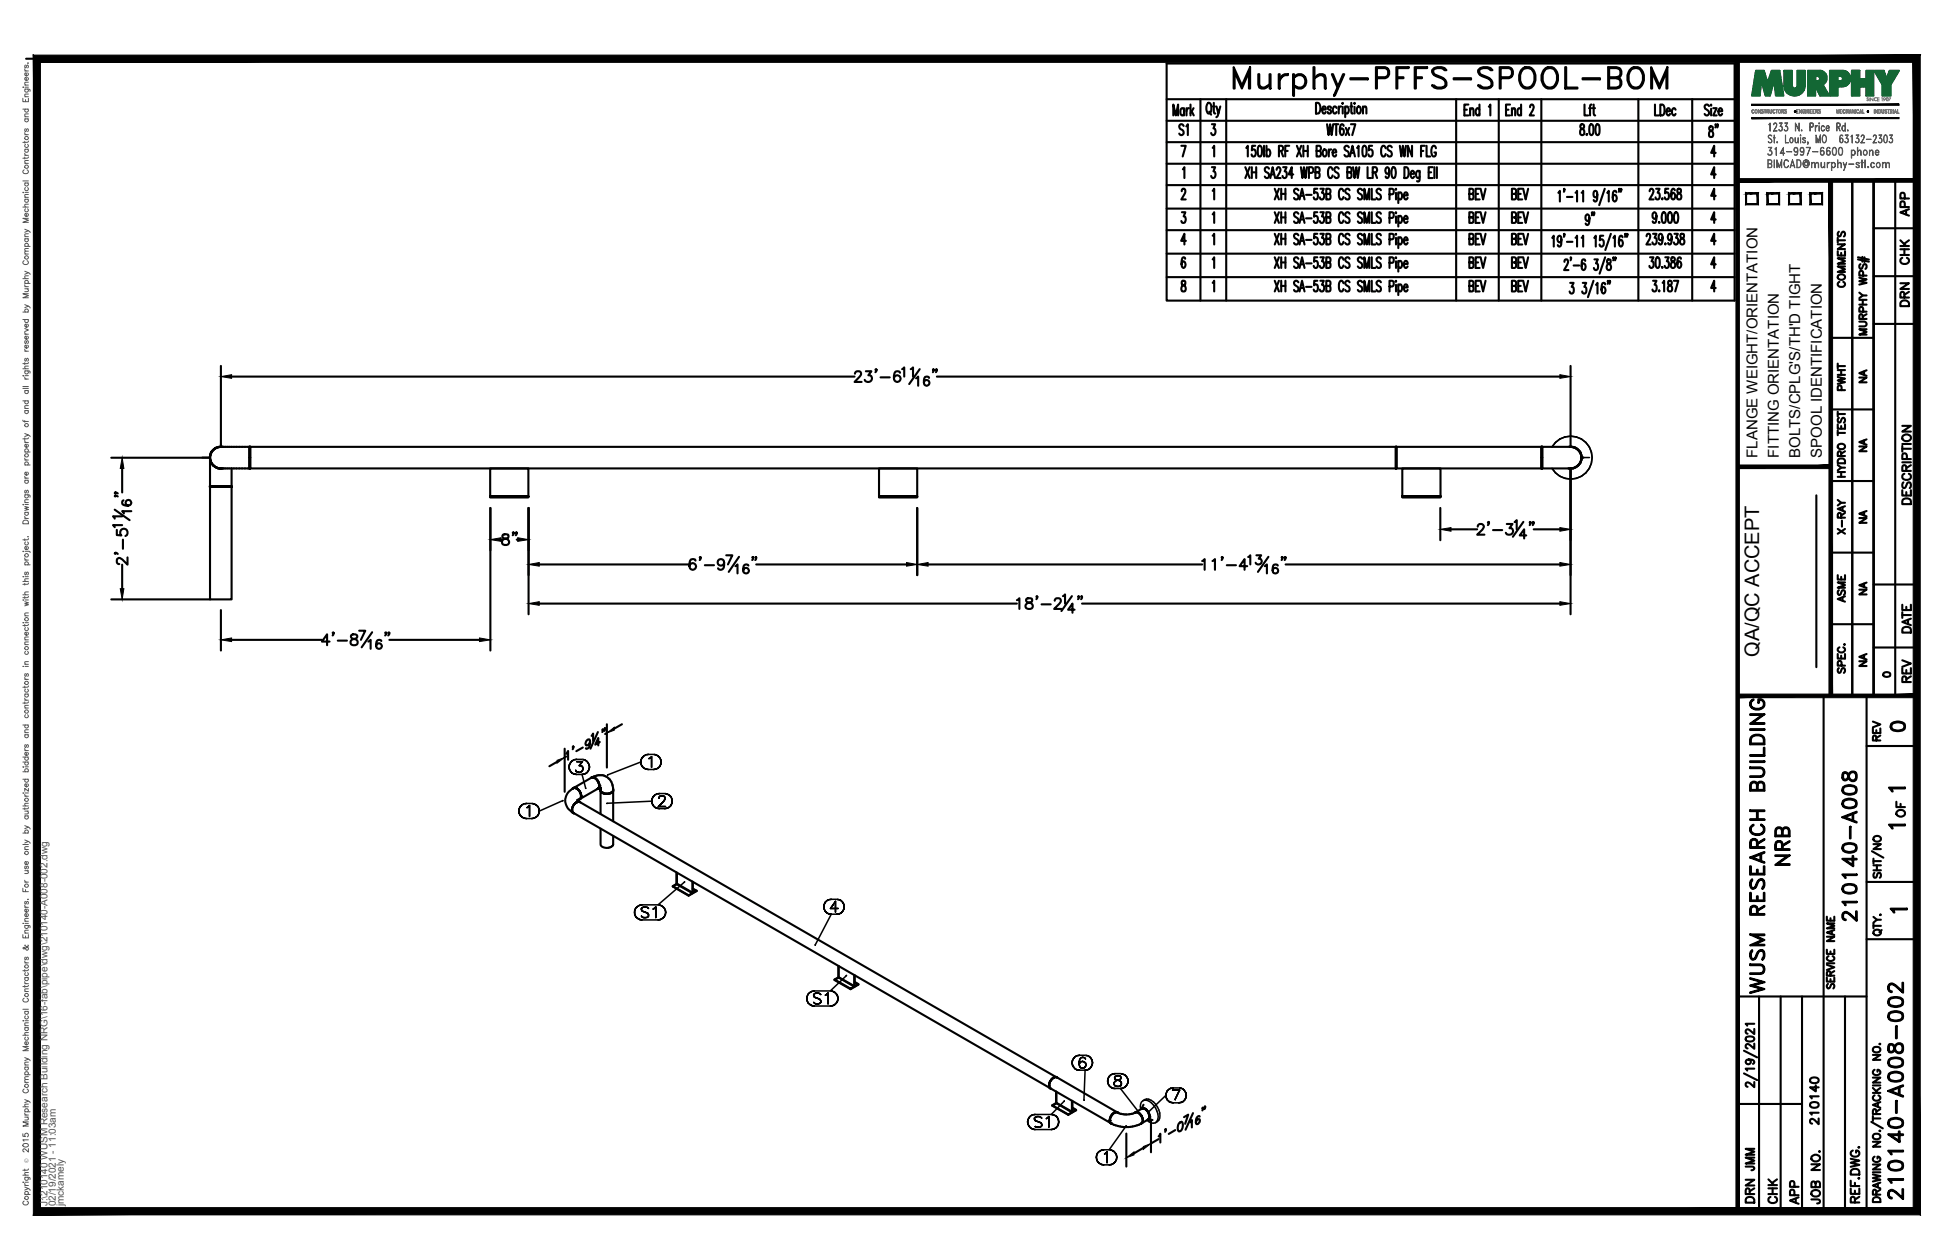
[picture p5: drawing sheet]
<svg xmlns="http://www.w3.org/2000/svg" width="432mm" height="279mm" viewBox="0 0 432 279" stroke-linecap="round" stroke-linejoin="round" font-family="sans-serif">
<defs><g id="words">
<text font-size="10.6" x="272.3" y="22.6">Murphy-PFFS-SPOOL-BOM</text>
<g font-size="6.6">
<text x="397.6" y="193" transform="rotate(-90 397.6 193)">NRB</text>
<text x="412.4" y="205.3" transform="rotate(-90 412.4 205.3)">210140-A008</text>
<text x="391.9" y="221.5" transform="rotate(-90 391.9 221.5)">WUSM RESEARCH BUILDING</text>
<text x="422.6" y="267.1" transform="rotate(-90 422.6 267.1)">210140-A008-002</text>
</g>
<g font-size="5.3">
<text x="260" y="31">S1</text>
<text x="381.7" y="31.8" transform="rotate(-90 381.7 31.8)">8&quot;</text>
<text x="417.7" y="163.3">0</text>
<text x="389.8" y="260.7" transform="rotate(-90 389.8 260.7)">JMM</text>
<text x="389.8" y="267.8" transform="rotate(-90 389.8 267.8)">DRN</text>
<text x="399.7" y="268.1" transform="rotate(-90 399.7 268.1)">APP</text>
</g>
<g font-size="4.9">
<text x="354.2" y="51.2" transform="rotate(-90 354.2 51.2)">9&quot;</text>
<text x="424" y="49" transform="rotate(-90 424 49)">APP</text>
<text x="424" y="59.6" transform="rotate(-90 424 59.6)">CHK</text>
<text x="409.9" y="64.9" transform="rotate(-90 409.9 64.9)">COMMENTS</text>
<text x="424" y="69.1" transform="rotate(-90 424 69.1)">DRN</text>
<text x="409.9" y="87.8" transform="rotate(-90 409.9 87.8)">PWHT</text>
<text x="424.4" y="112.9" transform="rotate(-90 424.4 112.9)">DESCRIPTION</text>
<text x="409.9" y="119.6" transform="rotate(-90 409.9 119.6)">X-RAY</text>
<text x="409.9" y="134.8" transform="rotate(-90 409.9 134.8)">ASME</text>
<text x="424.4" y="141.5" transform="rotate(-90 424.4 141.5)">DATE</text>
<text x="424.4" y="152.4" transform="rotate(-90 424.4 152.4)">REV</text>
<text x="417.7" y="165.5" transform="rotate(-90 417.7 165.5)">REV</text>
<text x="423" y="182.4" transform="rotate(-90 423 182.4)">OF</text>
<text x="403.9" y="250.5" transform="rotate(-90 403.9 250.5)">210140</text>
<text x="394.8" y="268.1" transform="rotate(-90 394.8 268.1)">CHK</text>
<text x="404.3" y="268.1" transform="rotate(-90 404.3 268.1)">JOB NO.</text>
</g>
<g font-size="4.4">
<text x="414.5" y="86.1" transform="rotate(-90 414.5 86.1)">NA</text>
<text x="414.5" y="101.2" transform="rotate(-90 414.5 101.2)">NA</text>
<text x="414.5" y="117.1" transform="rotate(-90 414.5 117.1)">NA</text>
<text x="414.5" y="133" transform="rotate(-90 414.5 133)">NA</text>
<text x="389.9" y="145.7" transform="rotate(-90 389.9 145.7)">QA/QC ACCEPT</text>
<text x="414.5" y="148.9" transform="rotate(-90 414.5 148.9)">NA</text>
</g>
<text font-size="4" x="416.3" y="151.3">0</text>
<g font-size="3.5">
<text x="417.3" y="176.7">1</text>
<text x="417.3" y="184.9">1</text>
<text x="417.7" y="203.6">1</text>
</g>
<g font-size="3.3">
<text x="389.5" y="101.5" transform="rotate(-90 389.5 101.5)">FLANGE WEIGHT/ORIENTATION</text>
<text x="394.3" y="101.5" transform="rotate(-90 394.3 101.5)">FITTING ORIENTATION</text>
<text x="399.1" y="101.5" transform="rotate(-90 399.1 101.5)">BOLTS/CPLG'S/TH'D TIGHT</text>
<text x="403.8" y="101.5" transform="rotate(-90 403.8 101.5)">SPOOL IDENTIFICATION</text>
</g>
<g font-size="2.2" fill="#545454">
<text x="10.5" y="267.5" transform="rotate(-90 10.5 267.5)">J:\210140 WUSM Research Building NRG\16-fab\pipe\dwg\210140-A008-002.dwg</text>
<text x="12.4" y="267.5" transform="rotate(-90 12.4 267.5)">02/19/2021 - 11:03am</text>
<text x="14.1" y="267.4" transform="rotate(-90 14.1 267.4)">jmckamely</text>
</g>
<text font-size="1.3" fill="#545454" x="6.3" y="257.9" transform="rotate(-90 6.3 257.9)">Ó</text>
</g></defs>
<!-- layer: HP-LPC-PIPE -->
<g fill="none" stroke="#000" stroke-width=".47">
<path d="M47.2 99.8l.5-.5 1.2-.3a2.41 2.41 0 0 0-2.1 3.7 2.48 2.48 0 0 1 .4-2.9zM48.3 99.2a2.54 2.54 0 0 0-1.7 1.7M49.4 99.1l-1.1 .1M55.3 99v4.9h.1v-4.9v4.9M55.3 99.1l-7 .1M55.4 99h-.1v4.9M309.4 99v4.9M309.4 99h.1v4.9h-.1zM309.4 99.1h-254v4.8h254M309.5 99v4.9M341.7 99.1h-32.2v4.8h32.2M341.7 99v4.9h.1v-4.9v4.9"/>
<path d="M341.8 99h-.1v4.9M341.8 99.1v4.8M348.2 99l-.5 .1 .5-.1M348.2 99.1l.6 .1-7-.1v4.8l7-.1M348.2 99h.1M348.2 99l.6 .1M348.8 99.2l.6 .2 .8 .9M349.4 99.3l-.6-.2 .6 .2M349.9 99.8l-.5-.5 .5 .5M46.5 107.8h4.9M46.6 108v24.9h4.7v-24.9M46.6 101.5h.1"/>
<path d="M46.6 102v5.8M46.6 108h.2h-.2M46.6 100.9v1.2zM46.6 102.1a2.54 2.54 0 0 0 1.7 1.7M46.8 102.7l.4 .5-.4-.5M46.8 108h.4h-.4M47.2 103.2l.5 .4-.5-.4M47.2 108h.5h-.5M47.7 103.6l.6 .2-.6-.2M47.7 108h.6h-.6M48.3 103.8l.6 .1-.6-.1M48.3 108h.6h-.6"/>
<path d="M48.3 103.8l7 .1M48.3 103.8l.6 .1M48.9 103.9h.1M48.9 108h.7h-.7M49.4 103.9h-.5M49.6 108h.6h-.6M50.2 108h.5h-.5M50.7 108h.4h-.4M51.1 108h.2h-.2M51.3 107.8h-4.8v.2M51.3 108h.1M51.3 107.8l.1 .2"/>
<path d="M51.3 103.9v3.9M108.7 103.9h8.4v6.2h-8.4h8.4v.2h-8.4zM108.7 110.3h8.4M194.8 103.9h8.5v6.2h-8.5h8.5v.2h-8.5zM194.8 110.3h8.5M310.8 103.9h8.5v6.2h-8.5h8.5v.2h-8.5zM310.8 110.3h8.5M347.7 103.9h.5M350.2 100.3l.3 1.2v.6v-.6zM350.3 100.2l-.4-.4 .4 .4M350.5 102.1a2.54 2.54 0 0 1-1.7 1.7M350.5 100.8a2.4 2.4 0 0 1-1.7 3 2.4 2.4 0 0 0 1.7-3z"/>
<path d="M350.5 100.8l-.2-.6 .2 .6M350.6 101.5h.1M126.8 179.6h.1M127.1 178.6l-.3 1 .1 .6M127.1 178.6l-.3 .7v.6l.3 .4-.1-.1M127.2 174.7h.1M127.3 178.3l-.5 1v.6l.3 .4M127.3 178.3l.2-.2-.2 .2M127.3 178.3l-.2 .3M127.3 174.7l-.4 .2M127.3 174.7h.3h-.2M127.4 174.7h-.3"/>
<path d="M127.5 178.1l.3-.2-.3 .2M127.6 174.7l.7 .5zM127.8 174.9h.1M127.8 174.9l-.7-.1a2.97 2.97 0 0 0-1.8 2.6 2.97 2.97 0 0 0 1.6 2.8M127.8 177.9l.2-.1-.2 .1M127.8 178l.8-.1 105.5 60.9M127.8 177.9h.1M128 177.4l.1 .1 .2-.1h-.1M128 177.5l.2 .2-.1-.2M128 177.4l.1 .1 .1-.1-.1 .1M128 177.4l.1 .1M128 177.5l.3 .2"/>
<path d="M128 177.8h.3M128.4 177.8l.1 .1M128.6 175.5l-.3-.3 .3 .3M128.7 178l-.7-.3-.9 .9M128.7 175.9l-.1-.4 .1 .4M128.7 177l-.5 .4M128.8 176.6h.1M128.8 176.2l-.1 .9-.4 .2M128.8 176.2l-.1-.3 .1 .3M131 172.5l.1-.1-.1 .1M131.1 172.5a1.66 1.66 0 0 1 1.6 2.2l-4 2.4M131.1 172.5l-3.8 2.2a1.81 1.81 0 0 1 1.3 2.4"/>
<path d="M131.3 172.3l-.1 .1h.2M131.3 172.3a3.1 3.1 0 0 1 3.4 .1 3.4 3.4 0 0 1 1.2 2.8l-.4 .6M131.3 172.3l-.2 .1M131.3 172.3l.6 .2M131.4 172.4l-.3 .1M131.4 172.4h.2M131.8 172.5h.1M131.9 172.5l.7 .8M131.9 172.5l.2 .2M132.4 172.9l.2 .3M132.4 174.9h.2l-.2 .1M132.5 174.9h.1"/>
<path d="M132.6 173.2l.1 .4M132.7 174.8l-.1 .1M132.7 173.6l.1 .3-.1-.3M132.7 173.6l.1 .9M132.8 174.3h.1M132.8 174.5l-.2 .4M132.9 174.7h.2h-.2M132.9 174.7l-.2 .1M133 174.7h.2h-.4M133 174.7h.2zM133 174.7l.1 .1-.1-.1M133 174.7l.1 .1"/>
<path d="M133.1 175v.2a.79 .79 0 0 0 .7 .8M133.1 174.9v.1M133.1 175.1v.1a1.57 1.57 0 0 0 2.4 .6M133.1 175.2v.1M133.1 175.4v5.1M133.1 175.1v.1M133.1 175.2l.4 .6M133.5 175.8h.1M133.5 175.8l.3 .1M133.8 176l.7 .1zM135.5 175.8h.1M135.9 175.3v-.1v.3l-.4 .3"/>
<path d="M135.9 175a1.03 1.03 0 0 1-1.4 1.1l1-.3M135.9 175.4v6.7M126.9 180.2l.4 .2M126.9 180.2h.1M127.1 180.3l.1 .1M127.1 180.3h.1M127.2 180.3l105.5 60.9M133.1 183.8v3.4a1.62 1.62 0 0 0 2.8 0v-1.8M149.1 196.5v.1M149.9 193.4v2.6M150 196.1l-.9 .5 3.5 2 1.8-1-.8-.5M150.1 193.5v2.4l3.5 2.1 .8-.5-.8-.5"/>
<path d="M152.6 198.5l.9-.4-3.6-2.1-.8 .5 3.5 2.1M153.5 195.5v2.6M153.6 195.6v2.4M154.4 197.5v.1M185 217.2v.1M185.8 214.2v2.5M185.9 216.8l-.9 .5 3.5 2.1 1.8-1.1-.8-.5M185.9 214.2v2.5l3.6 2 .8-.5-.8-.5M188.5 219.2l.8-.4-3.5-2.1-.8 .5 3.5 2.2M189.3 216.2v2.6M189.5 216.3v2.4M190.3 218.2v.1"/>
<path d="M233.6 239h.1M233.6 239l-.7 .7-.3 .7M233.8 238.9a1.72 1.72 0 0 0-1 2.4h-.1M234 238.8l.3 .1M234.1 238.8l.2 .1-.3-.1-.5 .1-.5 .5-.4 .6v.7M234.1 238.8l-.3 .1M234.1 238.8l.3 .2M234.3 238.9l13.2 7.7M232.5 240.7h.1M232.5 240.7l.2 .5M232.6 240.7v.3M232.6 240.7h.1"/>
<path d="M232.6 241.2l.3 .2-.2-.2M232.8 241.3h.1M232.9 241.4l.1 .1M232.9 241.4l13.2 7.6M233.2 245.1v.1M234.1 242v2.6M234.2 244.7l-1 .5 3.6 2 1.7-1-.8-.5M234.2 242.1v2.4l3.5 2.1 .8-.5-.8-.5M236.8 247.1l.8-.4-3.5-2.1-.9 .5 3.6 2.1M237.6 244.1v2.6M237.7 244.2v2.4M238.5 246.1v.1"/>
<path d="M246 248.4h.1M246.1 247.8l-.1 .6 .2 .6M246.1 247.8a1.12 1.12 0 0 0 0 1.2M246.1 249l.2 .2M246.2 249.1l.3 .1M246.3 249.1h.1M246.3 249.1l.2 .1M247.5 246.6l-.8 .3-.6 .9M247.5 246.6l.3 .1M247.5 246.6a1.73 1.73 0 0 0-1.2 2.5M247.6 246.6l.1 .1M247.7 246.7h.1"/>
<path d="M247.9 246.7l-.4-.1-.5 .1-.5 .4-.4 .7M251.6 246.7h.5zM251.7 246.7h.7l.7 .9M252.1 246.7l.7 .5zM253 245.9l.1-.1-.2 .1M253 247.3l.1 .2M253 247.5l-.2-.3 .2 .3M253 247.5l.3 1-.1 .5M253.1 245.9l-1.8 1-1.3 .2-1.6-.1h.2l-1.1-.4M253.1 245.9l.5-.1 .7 .5M253.1 245.8l.5-.1 .2 .2M253.1 245.9a1.6 1.6 0 0 1 1.4 2.4l-1.4 .8 .1-.2a1.38 1.38 0 0 0-.1-1.4"/>
<path d="M253.2 249l-.2 .1a7.2 7.2 0 0 1-6.5 .1M253.5 245l-.4 .8M253.6 245.8l-.5 .1M253.8 245.9l.5 .4zM254.3 246.3l.4 .7M254.3 246.3l.2 .3M254.4 248.3h.1M254.5 248.3l-.2 .1M254.5 248.3l1 .1M254.5 246.6l.3 .7-.1 .8M254.5 246.6l.2 .4M254.7 247l.1 .9"/>
<path d="M254.8 247.6h.1M254.8 247.9l-.3 .4"/>
</g>
<g fill="none" stroke="#000" stroke-width=".34">
<path d="M48.9 98.5v.5zM344 99.1a4.8 4.8 0 0 1 7.2-1.3 4.8 4.8 0 0 1 0 7.3 4.8 4.8 0 0 1-7.2-1.2M44.8 101.5h1.7M55.1 101.5h.2M55.4 101.5h.2M341.5 101.5h.2M341.8 101.5h.2M350.5 101.5h.6zM350.5 101.5h1.8M115 179.9l.1 .5-.1-.5M115.1 179.3l-.1 .6 .1-.6M115.3 178.8l-.2 .5 .2-.5"/>
<path d="M115.7 178.5l-.4 .3 .4-.3M116.1 178.3l-.4 .2 .4-.2M116.7 178.2l-.6 .1 .6-.1M116.7 178.2h1.2M116.8 179.1l.2-.1-.2 .1M117 179l.4-.4-.4 .4M117.4 178.6v2.4v-2.4M118.4 178.3l-.5-.1 .5 .1M118.9 178.5l-.5-.2 .5 .2M119.2 178.8l-.3-.3 .3 .3M119.5 179.3l-.3-.5 .3 .5M124.7 177.5l-5.2 2.4v-.6v.6"/>
<path d="M126.1 170.1l.1 .5-.1-.5M126.2 169.6l-.1 .5 .1-.5M126.2 170.6l.3 .5-.3-.5M126.5 169.1l-.3 .5 .3-.5M126.5 171.1l.3 .3-.3-.3M126.8 179.6l-.3 .1M126.8 168.7l-.3 .4 .3-.4M126.8 171.4l.5 .2-.5-.2M126.9 179.6l-.2 .2M127.3 168.5l-.5 .2 .5-.2M127.3 171.6l.5 .1-.5-.1M127.6 170.8l.2 .3z"/>
<path d="M127.8 168.4l-.5 .1 .5-.1M127.8 171.7h1.2M127.8 168.4h1.2M127.8 168.9h1.3h-1.3M127.8 171.1l.7 .2zM128.4 169.8h.4h-.4M128.8 169.8l.2 .1-.2-.1M128.8 176.6l.1 .1M128.8 171.1l-.3 .2 .3-.2M128.8 176.6h.3M129 169.9l.1 .1-.1-.1M129 171.7l.5-.1-.5 .1"/>
<path d="M129 171.7l.8 3.1M129.1 168.9l-.7 .9 .7-.9M129.1 170.9l-.3 .2 .3-.2M129.1 170l.1 .3-.1-.3M129.2 170.3l-.1 .6zM129.5 168.5l-.5-.1 .5 .1M129.5 171.6l.5-.2-.5 .2M130 168.7l-.5-.2 .5 .2M130 171.4l.3-.3-.3 .3M130.3 169.1l-.3-.4 .3 .4M130.3 171.1l.3-.5-.3 .5M130.6 169.6l-.3-.5 .3 .5"/>
<path d="M130.6 170.6l.1-.5-.1 .5M130.7 170.1l-.1-.5 .1 .5M131.9 172.2l-.1 .3v-.2M134.6 178.2h.1M142 169l.1 .5-.1-.5M142 169l-7.3 2.8M142.1 168.5l-.1 .5 .1-.5M142.1 169.5l.3 .5-.3-.5M142.4 168l-.3 .5 .3-.5M142.4 170l.3 .3-.3-.3M142.7 167.6l-.3 .4 .3-.4M142.7 170.3l.5 .2-.5-.2"/>
<path d="M143.2 167.4l-.5 .2 .5-.2M143.2 170.5l.5 .1-.5-.1M143.7 167.3l-.5 .1 .5-.1M143.7 170.6h1.2M143.7 167.3h1.2M143.8 168.2l.3-.1-.3 .1M144.1 168.1l.3-.3-.3 .3M144.4 167.8v2.4v-2.4M144.5 177.7l.1 .5-.1-.5M144.5 177.7l-9.9 .4M144.6 177.1l-.1 .6 .1-.6M144.6 178.2l.2 .4-.2-.4"/>
<path d="M144.8 176.6l-.2 .5 .2-.5M144.8 178.6l.3 .4-.3-.4M144.9 170.6l.5-.1-.5 .1M145.1 176.3l-.3 .3 .3-.3M145.1 179l.5 .2-.5-.2M145.4 167.4l-.5-.1 .5 .1M145.4 170.5l.5-.2-.5 .2M145.6 176.1l-.5 .2 .5-.2M145.6 179.2l.6 .1-.6-.1M145.9 167.6l-.5-.2 .5 .2M145.9 170.3l.3-.3-.3 .3M146 178.8h1.5h-1.5"/>
<path d="M146.1 177v-.1v.1M146.1 176.9l.1-.2-.1 .2M146.2 176l-.6 .1 .6-.1M146.2 176.7l.1-.1-.1 .1M146.2 179.3h1.1M146.2 176h1.1M146.2 168l-.3-.4 .3 .4M146.2 170l.3-.5-.3 .5M146.3 176.6l.2-.1-.2 .1M146.5 168.5l-.3-.5 .3 .5M146.5 169.5v-.5v.5M146.5 176.5h.5h-.5"/>
<path d="M146.5 169v-.5v.5M147 176.5l.2 .1-.2-.1M147.1 177.7l-1.1 1.1 1.1-1.1M147.2 176.6l.1 .1-.1-.1M147.3 177.4l-.2 .3 .2-.3M147.3 176.7l.1 .2-.1-.2M147.3 179.3l.6-.1-.6 .1M147.4 177.2l-.1 .2 .1-.2M147.4 176.9v.3v-.3M147.9 176.1l-.6-.1 .6 .1M147.9 179.2l.4-.2-.4 .2M148.3 176.3l-.4-.2 .4 .2"/>
<path d="M148.3 179l.4-.4-.4 .4M148.7 176.6l-.4-.3 .4 .3M148.7 178.6l.2-.4-.2 .4M148.9 177.1l-.2-.5 .2 .5M148.9 178.2l.1-.5-.1 .5M149 177.7l-.1-.6 .1 .6M115.1 180.4l.2 .4-.2-.4M115.3 180.8l.4 .4-.4-.4M115.7 181.2l.4 .2-.4-.2M116.1 181.4l.6 .1-.6-.1M116.7 181.5h1.2M117.9 181.5l.5-.1-.5 .1"/>
<path d="M118.4 181.4l.5-.2-.5 .2M118.9 181.2l.3-.4-.3 .4M119.2 180.8l.3-.4-.3 .4M119.5 180.4v-.5v.5M151.7 195.6l-5.8 5h-3.6M183.3 199.7l-.4 .4 .4-.4M183.8 199.5l-.5 .2 .5-.2M184.3 199.4l-.5 .1 .5-.1M184.3 199.4h1.1M185.2 199.9l-1.1 1.6 1.1-1.6M185.2 199.9v2.4v-2.4M186 199.5l-.6-.1 .6 .1"/>
<path d="M186.5 199.7l-.5-.2 .5 .2M140.7 202.3v.5v-.5M140.7 201.8v.5v-.5M140.7 202.8l.3 .5-.3-.5M141 201.3l-.3 .5 .3-.5M141 203.3l.3 .4-.3-.4M141.3 201l-.3 .3 .3-.3M141.3 203.7l.5 .2-.5-.2M141.8 200.7l-.5 .3 .5-.3M141.8 203.9l.5 .1-.5-.1M142.2 201.5v.2v-.2M142.2 201.7l.1 .2-.1-.2"/>
<path d="M142.3 201.9l.1 .1-.1-.1M142.3 200.6l-.5 .1 .5-.1M142.3 204h3.6M142.4 201.2l-.2 .3 .2-.3M142.4 203.4l-.2-.3 .2 .3M142.4 202l.2 .1-.2-.1M142.6 202.1l.7 .3-.7-.3M142.7 201.1l-.3 .1 .3-.1M142.7 203.5l-.3-.1 .3 .1M143.2 201.1h-.5h.5M143.2 203.5h-.5h.5M143.3 202.4l.2 .1-.2-.1"/>
<path d="M143.5 201.2l-.3-.1 .3 .1M143.5 203.4l-.3 .1 .3-.1M143.5 202.5l.1 .1-.1-.1M143.6 202.6l.1 .2-.1-.2M143.7 201.5l-.2-.3 .2 .3M143.7 203.1l-.2 .3 .2-.3M143.7 202.8v.3v-.3M144.8 201.6l.2-.1-.2 .1M145 201.5l.4-.4-.4 .4M145.4 201.1v2.4v-2.4M145.9 204l.5-.1-.5 .1M146.4 200.7l-.5-.1 .5 .1"/>
<path d="M146.4 203.9l.4-.2-.4 .2M146.8 201l-.4-.3 .4 .3M146.8 203.7l.4-.4-.4 .4M147.2 201.3l-.4-.3 .4 .3M147.2 203.3l.3-.5-.3 .5M147.5 201.8l-.3-.5 .3 .5M147.5 202.8l.1-.5-.1 .5M147.6 202.3l-.1-.5 .1 .5M180 219.8l-.5 .3 .5-.3M180.5 219.7l-.5 .1 .5-.1M182.6 201.1l.1 .5-.1-.5M182.7 200.6l-.1 .5 .1-.5"/>
<path d="M182.7 201.6l.2 .4-.2-.4M182.9 200.1l-.2 .5 .2-.5M182.9 202l.4 .4-.4-.4M183.3 202.4l.5 .3-.5-.3M183.8 202.7h.5h-.5M184.1 201.5h1.7h-1.7M184.6 219.8l-.5-.1 .5 .1M185.4 202.7h.6h-.6M185.4 202.7h-1.1l-3.6 6.8M186 202.7l.5-.3-.5 .3M186.5 202.4l.3-.4-.3 .4M186.8 200.1l-.3-.4 .3 .4"/>
<path d="M186.8 202l.3-.4-.3 .4M187.1 200.6l-.3-.5 .3 .5M187.1 201.6v-.5v.5M187.1 201.1v-.5v.5M187.6 216.3h.1M187.6 216.4l-3.5 3.3h-3.6M178.8 221.4l.1 .5-.1-.5M178.9 220.9l-.1 .5 .1-.5M178.9 221.9l.2 .5-.2-.5M179.1 220.4l-.2 .5 .2-.5M179.1 222.4l.4 .3-.4-.3M179.5 220.1l-.4 .3 .4-.3"/>
<path d="M179.5 222.7l.5 .3-.5-.3M180 223l.5 .1-.5-.1M180.4 220.5v.3v-.3M180.4 220.8l.1 .2-.1-.2M180.5 221l.1 .1-.1-.1M180.5 223.1h3.6M180.6 220.3l-.2 .2 .2-.2M180.6 222.5l-.2-.2 .2 .2M180.6 221.1l.2 .1-.2-.1M180.8 221.2l.7 .3-.7-.3M180.9 220.2l-.3 .1 .3-.1M180.9 222.6l-.3-.1 .3 .1"/>
<path d="M181.4 220.2h-.5h.5M181.4 222.6h-.5h.5M181.5 221.5l.2 .1-.2-.1M181.7 220.3l-.3-.1 .3 .1M181.7 222.5l-.3 .1 .3-.1M181.7 221.6l.1 .1-.1-.1M181.8 221.7l.1 .2-.1-.2M181.9 220.5l-.2-.2 .2 .2M181.9 222.3l-.2 .2 .2-.2M181.9 221.9v.4v-.4M183 220.7l.2-.2-.2 .2M183.2 220.5l.3-.3-.3 .3"/>
<path d="M183.5 220.2v2.4v-2.4M184.1 223.1l.5-.1-.5 .1M184.6 223l.5-.3-.5 .3M185.1 220.1l-.5-.3 .5 .3M185.1 222.7l.3-.3-.3 .3M185.4 220.4l-.3-.3 .3 .3M185.4 222.4l.3-.5-.3 .5M185.7 220.9l-.3-.5 .3 .5M185.7 221.9v-.5v.5M185.7 221.4v-.5v.5M237.6 235.7l.1 .5-.1-.5M237.7 235.1l-.1 .6 .1-.6"/>
<path d="M237.7 236.2l.3 .4-.3-.4M238 234.7l-.3 .4 .3-.4M238 236.6l.3 .4-.3-.4M238.3 234.3l-.3 .4 .3-.4M238.3 237l.5 .3-.5-.3M238.8 234.1l-.5 .2 .5-.2M238.8 237.3h.5h-.5M239.2 235.5v.5v-.5M239.3 234l-.5 .1 .5-.1M239.3 237.3h1.2M239.3 234h1.2M239.3 234.9l-.1 .6 .1-.6"/>
<path d="M239.3 235.7l-.1 .3 .1 .5-.1-.5zM239.3 236.5l.3 .3-.3-.3M239.6 234.6l-.3 .3 .3-.3M239.6 235.5l-.3 .2 .3-.2M239.6 236.8h.3h-.3M239.9 234.5l-.3 .1 .3-.1M239.9 235.4l-.3 .1 .3-.1M239.9 236.8h.1M240 235.4h.1M240 236.8h.4h-.4M240.1 234.5h-.2h.2M240.4 235.5l-.4-.1 .4 .1"/>
<path d="M240.4 236.8l.2-.3-.2 .3M240.5 234.6l-.4-.1 .4 .1M240.5 237.3h.5h-.5M240.5 237.3l-.2 6.7M240.6 235.7l-.2-.2 .2 .2M240.6 234.8l-.1-.2 .1 .2M240.6 236.5l.1-.3-.1 .3M240.6 235.7l.1 .5zM241 234.1l-.5-.1 .5 .1M241 237.3l.5-.3-.5 .3M241.5 234.3l-.5-.2 .5 .2M241.5 237l.3-.4-.3 .4"/>
<path d="M241.8 234.7l-.3-.4 .3 .4M241.8 236.6l.3-.4-.3 .4M242.1 235.1l-.3-.4 .3 .4M242.1 236.2l.1-.5-.1 .5M242.2 235.7l-.1-.6 .1 .6M245.5 239.7l.1 .5-.1-.5M245.6 239.2l-.1 .5 .1-.5M245.8 238.7l-.2 .5 .2-.5M246.2 238.4l-.4 .3 .4-.3M246.7 238.2l-.5 .2 .5-.2M247.1 238.9v.2v-.2M247.1 239.1l.1 .2-.1-.2"/>
<path d="M247.1 239.9l.2-.2-.2 .2M247.2 238.1l-.5 .1 .5-.1M247.2 238.1h1.2M247.2 238.7l-.1 .2 .1-.2M247.2 239.3l.2 .1-.2-.1M247.3 239.7l.3-.1-.3 .1M247.4 239.4l.5 .2-.5-.2M247.6 238.5l-.4 .2 .4-.2M247.6 239.6l.5-.2-.5 .2M247.9 239.6l.3 .1-.3-.1M248 238.5h-.4h.4M248.1 239.4l.3-.1-.3 .1"/>
<path d="M248.2 239.7l.2 .2-.2-.2M248.4 238.7l-.4-.2 .4 .2M248.4 239.3v-.2v.2M248.4 238.9v-.2v.2M248.4 239.9l.2 .2-.2-.2M248.4 239.1v-.2v.2M248.9 238.2l-.5-.1 .5 .1M249.3 238.4l-.4-.2 .4 .2M249.7 238.7l-.4-.3 .4 .3M250 239.2l-.3-.5 .3 .5M250 239.7v-.5v.5M227.8 248.8l.1 .5-.1-.5"/>
<path d="M227.9 248.3l-.1 .5 .1-.5M227.9 249.3l.2 .5-.2-.5M228.1 247.8l-.2 .5 .2-.5M228.1 249.8l.4 .3-.4-.3M228.5 247.4l-.4 .4 .4-.4M228.5 250.1l.4 .3-.4-.3M228.9 247.2l-.4 .2 .4-.2M228.9 250.4l.5 .1-.5-.1M229.3 247.9v.3v-.3M229.3 248.2l.1 .2-.1-.2M229.4 247.1l-.5 .1 .5-.1M229.4 248.4l.1 .1-.1-.1"/>
<path d="M229.4 250.5h3.6M229.5 247.7l-.2 .2 .2-.2M229.5 249.9l-.2-.3 .2 .3M229.5 248.5l.3 .1-.3-.1M229.8 248.6l.6 .3-.6-.3M229.9 247.6l-.4 .1 .4-.1M229.9 250l-.4-.1 .4 .1M230.3 247.6h-.4h.4M230.3 250h-.4h.4M230.4 248.9h.3h-.3M230.7 247.7l-.4-.1 .4 .1M230.7 249.9l-.4 .1 .4-.1"/>
<path d="M230.7 248.9l.1 .2-.1-.2M230.8 249.1l.1 .2-.1-.2M230.9 247.9l-.2-.2 .2 .2M230.9 249.6l-.2 .3 .2-.3M230.9 249.3v.3v-.3M231.9 248.1l.2-.2-.2 .2M232.1 247.9l.4-.3-.4 .3M232.5 247.6v2.4v-2.4M233 250.5l.5-.1-.5 .1M233.5 247.2l-.5-.1 .5 .1M233.5 250.4l.5-.3-.5 .3M234 247.4l-.5-.2 .5 .2"/>
<path d="M234 250.1l.4-.3-.4 .3M234.4 247.8l-.4-.4 .4 .4M234.4 249.8l.2-.5-.2 .5M234.6 248.3l-.2-.5 .2 .5M234.6 249.3l.1-.5-.1 .5M234.7 248.8l-.1-.5 .1 .5M235.9 244.2l-2.9 2.9h-3.6M240.3 244h.1M243 256.6l.1 .6-.1-.6M243.1 256.1l-.1 .5 .1-.5M243.1 257.2l.2 .4-.2-.4M243.3 255.6l-.2 .5 .2-.5"/>
<path d="M243.3 257.6l.4 .4-.4-.4M243.7 255.3l-.4 .3 .4-.3M243.7 258l.5 .2-.5-.2M244.2 255l-.5 .3 .5-.3M244.2 258.2l.5 .1-.5-.1M244.7 255h-.5h.5M244.7 258.3h1.2M244.8 255.9l.3-.1-.3 .1M245.1 255.8l.3-.4-.3 .4M245.4 255.4v2.4v-2.4M245.6 240.2l.2 .5-.2-.5M245.8 240.7l.4 .4-.4-.4"/>
<path d="M245.9 258.3l.5-.1-.5 .1M246 248.4l-.3 .1M246 248.5l-.1 .2M246.2 241.1l.5 .2-.5-.2M246.4 255h-.5h.5M246.4 258.2l.5-.2-.5 .2M246.7 241.3l.5 .1-.5-.1M246.9 255.3l-.5-.3 .5 .3M246.9 258l.3-.4-.3 .4M247 240.4v-.3v.3M247 240.1l.1-.2-.1 .2M247.1 240.7l-.1-.3 .1 .3"/>
<path d="M247.2 241.4h1.2M247.2 240.8l-.1-.1 .1 .1M247.2 255.6l-.3-.3 .3 .3M247.2 257.6l.3-.4-.3 .4M247.5 256.1l-.3-.5 .3 .5M247.5 257.2l.1-.6-.1 .6M247.6 240.9l-.4-.1 .4 .1M247.6 256.6l-.1-.5 .1 .5M248 240.9h-.4h.4M248.4 240.8l-.4 .1 .4-.1M248.4 241.4l.5-.1-.5 .1M248.4 241.4l4.7 6"/>
<path d="M248.4 240.7v.1v-.1M248.6 240.4l-.2 .3 .2-.3M248.6 240.1v.3v-.3M248.9 241.3l.4-.2-.4 .2M249.3 241.1l.4-.4-.4 .4M249.6 249.7l-3.7 5.3h-1.2M249.7 240.7l.3-.5-.3 .5M250 240.2v-.5v.5M252.8 246a1.66 1.66 0 0 1 .8-2.1 1.66 1.66 0 0 1 2.1 .4 3.8 3.8 0 0 1 1.2 4.1l-.8 .5M253.4 244.1a2.43 2.43 0 0 1 2.7 1.6 3.1 3.1 0 0 1 .3 3l-.3 .2M254.2 248.4a1.69 1.69 0 0 0 1.9 .5M254.7 247.6l.2 .2"/>
<path d="M254.8 247.6l.3 .1M258.4 242.9l.1 .5-.1-.5M258.4 242.9l-3.9 3.7M258.5 242.4l-.1 .5 .1-.5M258.5 243.4l.2 .5-.2-.5M258.7 241.9l-.2 .5 .2-.5M258.7 243.9l.4 .3-.4-.3M259.1 241.5l-.4 .4 .4-.4M259.1 244.2l.5 .3-.5-.3M259.6 241.3l-.5 .2 .5-.2M259.6 244.5h.5h-.5M259.9 241.7h1.6h-1.6"/>
<path d="M260.1 241.2l-.5 .1 .5-.1M260.1 244.5h1.2M260.1 241.2h1.2M261.3 244.5h.5h-.5M261.5 241.7l-1.2 2.4 1.2-2.4M261.8 241.3l-.5-.1 .5 .1M261.8 244.5l.5-.3-.5 .3M262.3 241.5l-.5-.2 .5 .2M262.3 244.2l.3-.3-.3 .3M262.6 241.9l-.3-.4 .3 .4M262.6 243.9l.3-.5-.3 .5M262.9 242.4l-.3-.5 .3 .5"/>
<path d="M262.9 243.4l.1-.5-.1 .5M263 242.9l-.1-.5 .1 .5"/>
</g>
<g fill="#000">
<circle cx="48.9" cy="107.8" r=".17"/>
<circle cx="48.9" cy="108" r=".17"/>
<circle cx="128.8" cy="176.6" r=".23"/>
<circle cx="132.9" cy="174.2" r=".23"/>
<circle cx="133.5" cy="175.8" r=".23"/>
<circle cx="246" cy="248.5" r=".23"/>
<circle cx="247" cy="246.7" r=".23"/>
<circle cx="253.8" cy="245.9" r=".23"/>
</g>
<!-- layer: PS-BDR -->
<g fill="#000" stroke="#000" stroke-width=".22">
<path d="M388.3 26.1v.2l32.6-.2zM388.3 26.3l32.6-.2v.2z"/>
<path d="M388.3 23.1v.3l32.6-.3zM388.3 23.4l32.6-.3v.3z"/>
<path d="M7.4 12.2v257.2l1.6-1.6zM7.4 12.2l1.6 1.6v254zM7.4 12.2l1.6 1.6 416.6-1.6zM9 13.8l416.6-1.6-1.5 1.6zM425.6 12.2l-1.5 1.6 1.5 255.6zM424.1 13.8l1.5 255.6-1.5-1.6zM7.4 269.4h418.2l-1.5-1.6zM9 267.8h415.1l-416.7 1.6z"/>
</g>
<!-- layer: PS-BDR-T -->
<g fill="none" stroke="#000" stroke-width=".47">
<path d="M415.3 40v114.3h-4.7v-114.2v114.2h-4.8v-114.2M387 42.9h2.6v2.4h-2.6zM391.8 42.9h2.6v2.4h-2.6zM396.6 42.9h2.5v2.4h-2.5zM401.3 42.9h2.6v2.4h-2.6zM411.8 57.5l2.5 .5M411.8 57.1l2.5 .5M412.4 58.6a.59 .59 0 0 0-.3 .5 .59 .59 0 0 0 .4 .5l.3-.1 .3-.8 .4-.1a.64 .64 0 0 1 0 1M412.8 57v1M413.3 57.1v1M405.8 74.9h9.5M412.1 71.3l1.4 .1a.52 .52 0 0 1 .2 .6 .52 .52 0 0 1-.4 .4h-1.2"/>
<path d="M412.1 61.6l1.7 .4-1.7 .3 1.7 .4-1.7 .4M412.1 67.5h1.7M412.1 66.5h1.7M412.1 64.9l.8 .6M412.9 70.7l-.1-.9-.4-.1-.3 .3v.7h1.7M412.9 66.5v1M413 69.1l-.1-.9-.5-.1-.3 .3v.7h1.7M413 61.1l-.1-.9-.5-.1-.3 .3v.7h1.7M413.8 73h-1.7l1.7 .6-1.7 .6h1.7M413.8 65.5h-.9l-.8 .6M413.8 69.7l-.9 .5M405.8 90.8h9.5"/>
<path d="M407.4 94.1v1h1.6v-1M407.4 96h1.6M407.4 91.3v1.1M407.4 95.4v1.1M407.4 91.8h1.6M407.4 98.7a.79 .79 0 0 1 1-.3 .79 .79 0 0 1 .5 .9 .78 .78 0 0 1-1 .3 .78 .78 0 0 1-.5-.9zM407.6 92.7a.59 .59 0 0 0-.3 .5 .59 .59 0 0 0 .4 .5l.3-.1 .3-.8 .4-.1a.65 .65 0 0 1 0 1M408.1 94.5v.6M402.6 109.8v38.1M405.8 106.7h9.5M407.4 105.7h1.6M407.4 104.7h1.6"/>
<path d="M407.4 103.1l.7 .6M407.4 102a.9 .9 0 0 1 1.6 .2v.5h-1.6zM408.1 101.1l-.1-.9-.3-.1-.3 .3v.7h1.6M408.1 104.7v1M409 103.7h-.9l-.7 .6M409 100.1l-.9 .5M405.8 122.5h9.5M405.8 138.4h9.5M407.4 145v1h1.6v-1M407.6 148.2a.59 .59 0 0 0-.3 .5 .59 .59 0 0 0 .4 .5l.3-.2 .3-.7 .4-.1a.65 .65 0 0 1 0 1M407.7 143.5a.59 .59 0 0 0-.3 .7 .59 .59 0 0 0 .6 .5h.4a.59 .59 0 0 0 .6-.5 .59 .59 0 0 0-.4-.7M408.1 145.4v.6"/>
<path d="M408.2 147.6l-.1-.9-.4-.2-.3 .4v.7h1.6M408.8 142.9h.2z"/>
</g>
<!-- layer: PS-DIM -->
<path d="M5.8 13h419" fill="none" stroke="#000" stroke-width=".47"/>
<!-- layer: 0 -->
<g fill="none" stroke="#000" stroke-width=".47">
<path d="M415.3 40v114.3M420.1 40v114.3M415.3 50.6h9.5M415.3 61.2h9.5M415.3 71.8h9.5M415.3 129.6h9.5M415.3 143.6h9.5M386.6 238l2.9 1.5M386.6 233l2.9 1.5M387 230l.8-.2a.85 .85 0 0 1 1.1 .6 1.14 1.14 0 0 1-1.9 0zM387.6 234.9a.54 .54 0 0 1 .4 .8 .54 .54 0 0 1-.8 .2 .54 .54 0 0 1 0-.9 1.42 1.42 0 0 1 1.7 .4l-.3 .5M388.9 239.9v1.2l-1-.9-.6-.2-.3 .1v.6l.4 .3"/>
<path d="M388.9 237h-1.9l.3 .4M388.9 231.4v1.2l-1-.8-.6-.3-.3 .2v.5l.4 .3M388.9 228.2v1.1l-1-.8-.6-.3-.3 .2v.5l.4 .3M388.9 227h-1.9l.3 .4"/>
</g>
<g fill="#000" stroke="#000" stroke-width=".22">
<path d="M384.8 13l.8 255.6v-255.6zM384.8 13l.8 255.6h-.8z"/>
<path d="M385.2 39.6v.8l39.6-.8zM385.2 40.4l39.6-.8v.8z"/>
<path d="M424.5 40l.8 114.3v-114.3zM424.5 40l.8 114.3h-.8z"/>
<path d="M385.2 153.9v.8l39.6-.8zM385.2 154.7l39.6-.8v.8z"/>
</g>
<!-- layer: PS-LOGO -->
<g fill="none" stroke="#545454" stroke-width=".22">
<path d="M5.1 19.3h.1zM5.5 19.8h.9l.2 .1v.4M5.5 15.3v.3l.3 .1M5.5 18.9h.8M5.5 15.7h.8M5.5 19.3h.8M5.7 19.8a.38 .38 0 0 0-.1 .5 .38 .38 0 0 0 .6 0 .38 .38 0 0 0-.1-.5M5.7 14.4l-.2 .3v.3h.3l.1-.4 .2-.2 .2 .3-.2 .4M6.1 17.2a.38 .38 0 0 1 .1 .5 .38 .38 0 0 1-.6 0 .38 .38 0 0 1 .1-.5h.1v.7M6.1 16.2a.38 .38 0 0 1 .1 .5 .38 .38 0 0 1-.6 0 .38 .38 0 0 1 .1-.5h.1v.6M6.2 13.9v.1zM6.3 18.2l-.8 .1v.3l.2 .3"/>
<path d="M5.1 21.8v.7h1.2v-.7M5.1 24.2h1.2M5.4 37.7a.43 .43 0 0 0-.3 .5 .43 .43 0 0 0 .4 .3h.3a.43 .43 0 0 0 .5-.3 .43 .43 0 0 0-.3-.5M5.5 34v.3l.3 .1M5.5 29.4v.3l.3 .2M5.5 31.3v.4M5.5 34.8v.4M5.5 36.2h.8M5.5 34.4h.8M5.5 33.1h.8M5.5 29.9h.8M5.5 26.4h.8"/>
<path d="M5.5 25.9h.8M5.5 21.4h.8M5.7 33.1a.38 .38 0 0 0-.1 .5 .38 .38 0 0 0 .6 0 .38 .38 0 0 0-.1-.5M5.7 32a.4 .4 0 0 0-.1 .6 .4 .4 0 0 0 .6 0 .4 .4 0 0 0-.1-.6M5.7 28.6l-.2 .2v.3h.3l.1-.4 .2-.1 .2 .2-.2 .4M5.7 26.4a.38 .38 0 0 0-.1 .5 .38 .38 0 0 0 .6 0 .38 .38 0 0 0-.1-.5M5.7 24.2a.38 .38 0 0 0-.1 .6 .38 .38 0 0 0 .6 0 .38 .38 0 0 0-.1-.6M5.7 22.1v.4M6.3 35.6h-.8v.3l.2 .3M6.3 34.8l-.3 .3h-.9M6.3 31.3l-.3 .3h-.9M6.3 25.3h-.8v.3l.2 .3"/>
<path d="M6.3 20.9h-.8v.3l.2 .2M391.9 34.2l.2 .2M392 36.3l.6-.1v-.6l-.6-.1v1.6l.6-.1v-.6h-.6M392.1 30a.44 .44 0 0 1 .7 .2 .38 .38 0 0 0-.6-.2 .38 .38 0 0 0-.1 .5l.4 .3a.46 .46 0 0 1 .2 .7 .46 .46 0 0 1-.7-.1 .41 .41 0 0 0 .6 .1 .41 .41 0 0 0 0-.6l-.6-.4zM392.3 33.3a.53 .53 0 0 1 .5 .8 .53 .53 0 0 1-.9 0 .47 .47 0 0 0 .7 .2l.2-.3M392.4 27.2l-.1 1.9v-1.7l-.2 .2zM392.4 36.3l.3 .1v.6l-.8 .2v-1.8l.8 .2v.6l-.3 .2M392.5 33.4a.51 .51 0 0 1 .3 .5 .51 .51 0 0 1-.3 .5M392.7 32.8l-.7-.1h.8l-.5 .7M392.7 32.7l-.5 .7 .4 .1 .2 .3M393.1 30.5l.4 .1zM393.1 29l.8 .1h-.8l.7-1.3-.2-.5h-.2l-.3 .4 .1-.3a.39 .39 0 0 1 .6 0 .39 .39 0 0 1 0 .5l-.7 1.2"/>
<path d="M393.3 35.4v1.8zM393.3 29.9v1.8zM393.4 33l.4-.3v1.7l-.1-1.6zM393.9 35.4l.5 1.5 .6-1.5v1.8l-.1-1.4-.5 1.4-.5-1.4v1.4zM393.9 31.4l.1 .3zM393.9 31.5l.1 .1zM394.4 28.8l.1 .2M394.7 27.9a.55 .55 0 0 1 .4 .7 .55 .55 0 0 1-.7 .4l-.1-.3 .4 .3 .3-.4M394.7 33.9l.9 .1h-1l.7-1.3v1.7v-1.5l-.6 1.1M394.8 28l.2 .5-.2 .5M395 27.3l-.6-.1h.6l-.3 .8M395 27.2l-.4 .8 .4 .1v.3"/>
<path d="M395.5 28.8l.2 .2M395.7 35.5a.47 .47 0 0 1 .7 .3l-.3-.3h-.3a1.08 1.08 0 0 0 0 1.6h.3l.3-.3a.44 .44 0 0 1-.4 .4 .44 .44 0 0 1-.5-.4l-.1-.7zM395.8 29.9v1.7l.7 .1h-.7zM395.8 27.9a.55 .55 0 0 1 .5 .7 .55 .55 0 0 1-.7 .4l-.1-.3 .4 .3 .4-.4M396 28l.3 .5-.3 .5M396 33.6l1.2 .1zM396.2 27.3l-.6-.1h.7l-.5 .8M396.2 27.2l-.4 .8 .3 .1 .2 .3M396.9 30.6a.57 .57 0 0 1 .7 .4 .57 .57 0 0 1-.4 .7l-.3-.1-.2-.4zM396.9 36.8h.8M397 30.6a.52 .52 0 0 1 .4 .5 .52 .52 0 0 1-.4 .5l-.2-.4zM397 36.7h.7"/>
<path d="M397.3 35.4l.6 1.8-.6-1.5-.5 1.5zM397.7 33.3l.3 .4 .3-.1 .2-.3M397.7 33.1l.3-.3h.3l.2 .3M397.8 34.3h.5M397.9 30.5l.1 1 .3 .1 .3-.2-.3 .3-.3-.1-.1-.2zM398 27.2l.8 1.6v-1.6v1.9l-.8-1.6v1.6zM398 32.8l-.3 .4 .3 .5M398.2 32.8a1.22 1.22 0 0 1 .1 1.6M398.3 35.4h.5a1.05 1.05 0 0 1 0 1.8h-.5zM398.3 35.5a.84 .84 0 0 1 .9 .5 .84 .84 0 0 1-.2 .9l-.7 .2zM398.5 33.5l-.2 .2a.49 .49 0 0 1-.6-.2 .49 .49 0 0 1 .1-.6 .49 .49 0 0 1 .7 0v.4a.81 .81 0 0 1-.5 1.1l-.3-.2 .1 .2M398.5 33.3l-.3 .4"/>
<path d="M398.6 30.5v1.2zM399 30l.1-.1v.3zM399.1 33.3l.3 .4 .3-.1 .1-.3M399.1 33.1l.3-.3h.3l.1 .3M399.1 30h.1M399.1 30.5v1.2zM399.1 34.3h.6M399.4 28.8v.3l-.1-.1zM399.4 28.9h.1M399.4 32.8a.51 .51 0 0 0-.3 .4 .51 .51 0 0 0 .3 .5M399.5 32.8a1.22 1.22 0 0 1 .1 1.6M399.6 31.5h.6"/>
<path d="M399.6 30.8l.6 .6-.2 .3-.4-.1v-.2l.1 .2M399.6 30.7h.6M399.7 30.6v.3M399.8 33.5l-.1 .2a.5 .5 0 0 1-.7-.5 .5 .5 0 0 1 .7-.4l.2 .5a.83 .83 0 0 1-.5 1.1l-.3-.2 .1 .2M399.8 33.3l-.3 .4M399.9 35.6a.74 .74 0 0 1 1 .2 .74 .74 0 0 1-.1 1l-.1-1 .1 .9a.68 .68 0 0 0-.3-1.2 .68 .68 0 0 0-.8 .9 .66 .66 0 0 0 .4 .7 .66 .66 0 0 0 .7-.2 .7 .7 0 0 1-.9 .1 .7 .7 0 0 1-.2-.8zM400 36l.2-.2 .4 .1 .1 .2-.5-.2-.2 .3 .1 .4 .4 .1 .2-.2-.1 .2-.4 .1-.2-.2zM400.1 30.6l.1 .2-.2-.3-.4 .1v.2l.6 .5M400.1 31.2v.4M400.7 31.5h.1M400.8 31.9l-.1-.5 .1 .4-.2 .2M400.8 31.7v.1"/>
<path d="M401.3 28.1l.6-.1v-.6l-.6-.1-.1 1.8v-1.9h.5l.2 .4v.4l-.2 .2h-.4M401.3 32.7l-.7 1.7 .7-1.7h-.9l.9 .1M401.6 36v1.2zM401.8 33.6l1.2 .1zM401.8 36.1h.5l.1 1.1-.2-1-.3-.1-.3 .3zM402.4 27.8v1.3zM402.5 29.9l.5 1.5 .5-1.5v1.8l-.1-1.4-.4 1.4-.4-1.4-.1 1.4zM402.6 36.1h.4l.1 1.1-.1-1-.3-.1-.3 .3zM402.6 27.9l.3-.1-.3 .2-.2 .4zM403.2 27.2l.1 .1v.2zM403.2 27.3h.1M403.2 27.8l.1 1.3z"/>
<path d="M403.5 34l.4 .4 .3-.1 .1-.3M403.5 33.8l.4-.4 .3 .1 .1 .3M403.6 36l.2 1 .3 .1 .3-.2-.3 .3-.4-.1zM403.7 32.8h.5M403.8 32.8l-.2 .2a1.17 1.17 0 0 0 .2 1.4M403.8 27.9l.4-.1 .2 .4-.2-.3a.54 .54 0 0 0-.4 .6 .54 .54 0 0 0 .4 .5l.2-.3-.2 .4h-.2l-.3-.5zM403.8 33.4l-.3 .5M404.1 33.4l.2 .5-.2 .5M404.1 30l.2-.1a.95 .95 0 0 1 .6 .9 .95 .95 0 0 1-.6 .9 1.24 1.24 0 0 1-.2-1.7zM404.1 30.1l.2-.1a.87 .87 0 0 1 .5 .8 .87 .87 0 0 1-.5 .8 1.19 1.19 0 0 1-.2-1.5zM404.2 32.8l.1 .1-.4-.2a1.42 1.42 0 0 0-.2 1.7 .49 .49 0 0 0 .6-.2 .49 .49 0 0 0-.1-.7 .49 .49 0 0 0-.7 .1M404.4 36l.1 1.2z"/>
<path d="M404.8 28.4h.6l-.2-.5a.54 .54 0 0 0-.4 .6 .54 .54 0 0 0 .4 .5l.2-.3-.2 .4a.63 .63 0 0 1-.4-.6 .63 .63 0 0 1 .4-.7l.3 .7h-.7M404.9 34l.3 .4 .3-.1 .2-.3M404.9 33.8l.3-.4 .3 .1 .2 .3M405 36l.1 1.2zM405.1 32.8h.5M405.1 32.8l-.1 .2a1.17 1.17 0 0 0 .2 1.4M405.2 33.4l-.3 .5M405.3 36.1l.3-.1-.5 .5zM405.4 33.4l.3 .5-.3 .5M405.5 32.8l.2 .1a.36 .36 0 0 0-.6-.1l-.2 .6v.8l.2 .2a.49 .49 0 0 0 .6-.2 .49 .49 0 0 0-.1-.7 .49 .49 0 0 0-.7 .1M406 36v1.8zM406.2 36.1a.53 .53 0 0 1 .7 .5 .53 .53 0 0 1-.7 .5l-.2-.2 .3 .2a.51 .51 0 0 0 .5-.5 .51 .51 0 0 0-.5-.5l-.3 .2z"/>
<path d="M406.3 32.8l.4-.1a1.13 1.13 0 0 1 0 1.7h-.1a1.28 1.28 0 0 1-.3-1.6zM406.3 34.3h.6M406.3 32.8h.6M406.4 32.8l-.2 .6 .2 1M406.8 32.8l.2 .6-.2 1M407.2 28.1l.6-.1v-.6l-.6-.1-.1 1.8v-1.9l.7 .1 .1 .7-.3 .2h-.4M407.3 35.4l.1 1.8zM407.5 28.2l.4 .9-.3-.9M407.6 36.1h.5l.1 1.1-.2-1-.3-.1-.3 .3zM407.7 32.8l.3-.1a1.13 1.13 0 0 1 0 1.7h-.1a1.28 1.28 0 0 1-.2-1.6zM407.7 34.3h.5M407.7 32.8h.5"/>
<path d="M407.8 32.8l-.2 .6 .2 1M407.8 31.3l.3 .3 .4-.3M407.8 31l.3-.3 .4 .3M408 30.1h.4M408 30l-.1 .3a1.28 1.28 0 0 0 .2 1.3M408.1 30.7l-.3 .4M408.2 32.8l.2 .6-.2 1M408.2 30.7l.3 .4-.3 .5M408.4 30l.1 .2a.33 .33 0 0 0-.5-.2l-.2 .7 .2 .9a.48 .48 0 0 0 .5-.5 .48 .48 0 0 0-.5-.4l-.2 .1M408.5 27.9l.3-.1 .2 .3-.2-.2a.54 .54 0 0 0-.5 .6 .54 .54 0 0 0 .5 .5l.2-.2-.2 .3-.5-.3zM409 27.2l.1 1.9zM409 37l-.5-1 .5 1.2"/>
<path d="M409 31.4l.1 .2M409.2 30.7l.4 .1 .1 .2M409.3 30.6a.53 .53 0 0 1 .4 .6 .53 .53 0 0 1-.7 .4v-.2a.36 .36 0 0 0 .6 .1l.1-.2M409.3 36l-.6 1.8zM409.4 30.7l.3 .4-.3 .5M409.6 28.8v.3zM409.6 28.9v.1zM409.6 30l-.6-.1h.7l-.4 .8M409.6 29.9l-.4 .8M409.8 36.4h1.1zM410.4 33.3v1.7zM410.6 33.3a.53 .53 0 0 1 .7 .6 .53 .53 0 0 1-.7 .5l-.2-.2 .3 .2a.51 .51 0 0 0 .5-.5 .51 .51 0 0 0-.5-.6l-.3 .2z"/>
<path d="M410.6 29.9l-.1 1.8v-1.6l-.2 .2zM411.3 31.4l.2 .2M411.5 37h.6M411.5 36.4l.6 .3v.2a.38 .38 0 0 1-.3 .3 .38 .38 0 0 1-.4-.3l.2 .2M411.5 36.2h.6M411.6 36.1v.3M411.6 30.6a.52 .52 0 0 1 .5 .6 .52 .52 0 0 1-.7 .4l-.1-.2a.36 .36 0 0 0 .6 .1l.2-.2M411.7 32.7l.1 1.7zM411.8 30.7l.3 .4-.1 .3-.2 .2M412 36.1l.1 .2a.38 .38 0 0 0-.3-.3 .38 .38 0 0 0-.4 .3l.7 .5M412 36.7v.4M412 33.3h.5v1.1v-.8l-.2-.3-.5 .3z"/>
<path d="M412 30l-.6-.1h.7l-.5 .8M412 29.9l-.4 .8 .3 .1 .2 .2M412.5 36l.5 .1zM412.5 31.6l.8 .1h-.8l.7-1.3-.2-.4h-.2l-.3 .3 .1-.2a.39 .39 0 0 1 .6-.1 .39 .39 0 0 1 0 .6l-.7 1.1M412.7 35.4l.1 1.8zM413.2 33.3a.54 .54 0 0 1 .7 .6 .54 .54 0 0 1-.7 .5l-.2-.5zM413.4 35.4l.1 1.8zM413.7 30.8l1 .1zM414 36.9l.2 .1-.1 .2zM414 37l.1 .1zM414.4 33.3v1.1zM414.6 33.3h.5l.1 1.1-.1-1-.3-.1-.4 .3z"/>
<path d="M414.7 36.3l.3-.3 .4 .1v.3v-.2a.46 .46 0 0 0-.7 .4 .46 .46 0 0 0 .7 .4v-.1l-.2 .3a.59 .59 0 0 1-.5-.3 .59 .59 0 0 1 0-.6zM415.2 31.6l.8 .1h-.9a1.94 1.94 0 0 0 .8-1.4l-.2-.3h-.3l-.2 .3 .1-.2 .4-.2 .2 .5-.7 1.3M415.7 33.8h.7l-.2-.5a.48 .48 0 0 0-.5 .6 .48 .48 0 0 0 .6 .4l.1-.2-.1 .3a.53 .53 0 0 1-.6-.5 .53 .53 0 0 1 .6-.6l.2 .6h-.8M416 36.3l.1-.2a.53 .53 0 0 1 .7 .5 .53 .53 0 0 1-.7 .5l-.1-.2zM416.4 31.4l.2 .2M416.7 30.6a.53 .53 0 0 1 .5 .6 .53 .53 0 0 1-.7 .4l-.2-.2 .5 .2 .3-.3M416.9 30.7l.2 .4-.2 .5M417.1 30l-.6-.1h.6l-.4 .8M417.1 29.9l-.5 .8 .4 .1 .1 .2M417.3 36l.1 1.2zM417.5 36.1h.5l.1 1.1-.1-.8-.2-.3-.4 .3zM417.7 30l.3-.1a1.32 1.32 0 0 1 0 1.8l-.3-.1-.2-.7z"/>
<path d="M417.7 31.5h.5M417.7 30.1h.5M417.8 30l-.2 .7 .2 .9M418.2 30l.1 .7-.1 .9M418.3 36.1h.4l.1 1.1-.1-1-.3-.1-.3 .3zM418.8 31.4l.2 .2M419.1 30.6a.53 .53 0 0 1 .4 .6 .53 .53 0 0 1-.7 .4v-.2a.36 .36 0 0 0 .6 .1l.1-.2M419.3 30.7l.2 .4-.2 .5M419.4 30l-.6-.1h.7l-.4 .8M419.4 29.9l-.4 .8 .4 .1 .1 .2M5.1 42.7h.1zM5.1 45.9h1.2"/>
<path d="M5.1 40.1h1.2M5.4 57.8a.43 .43 0 0 0-.3 .5 .43 .43 0 0 0 .4 .4h.3a.43 .43 0 0 0 .5-.4 .43 .43 0 0 0-.3-.5M5.5 50.8l.8 .4-.8 .3M5.5 56.3h.8M5.5 54.6h1.2M5.5 52.9h.8M5.5 52.5h.8M5.5 44.2h.8M5.5 43.8h.8M5.5 40.6h.8M5.5 42.7h.8M5.7 54.6a.38 .38 0 0 1-.1-.5 .38 .38 0 0 1 .6 0 .38 .38 0 0 1-.1 .5"/>
<path d="M5.7 52.9a.38 .38 0 0 0-.1 .6 .38 .38 0 0 0 .6 0 .38 .38 0 0 0-.1-.6M5.7 46.3a.38 .38 0 0 0-.1 .6 .38 .38 0 0 0 .6 0 .38 .38 0 0 0-.1-.6M5.7 44.2a.38 .38 0 0 0-.1 .5 .38 .38 0 0 0 .6 0 .38 .38 0 0 0-.1-.5M5.7 41.6a.38 .38 0 0 0-.1 .6 .38 .38 0 0 0 .6 0 .38 .38 0 0 0-.1-.6M5.7 40.6a.38 .38 0 0 0-.1 .5 .38 .38 0 0 0 .6 0 .38 .38 0 0 0-.1-.5M6.1 47.3a.38 .38 0 0 1 .1 .6 .38 .38 0 0 1-.6 0 .38 .38 0 0 1 .1-.6h.1v.7M6.3 55.7l-.8 .1v.2l.2 .3M6.3 55.1h-.8v.3l.2 .3M6.3 51.8l-.8 .1v.3l.2 .3M6.3 51.2l.4 .4M6.3 48.4h-1.2l1.2 .4-1.2 .5h1.2M6.3 45.3h-.8v.3l.2 .3"/>
<path d="M6.3 43.1l-.8 .1v.3l.2 .3M5.1 70.9h1.2M5.1 69.2h1.2M5.1 61.8h1.2M5.5 77.4v.3l.3 .2M5.5 73.7v.2l.3 .2M5.5 72.8l.8 .4-.8 .3M5.5 67.5l.8 .4-.8 .3M5.5 63.1v.3l.3 .2M5.5 60.1l.8 .4-.8 .3M5.5 77.9h.8M5.5 74.1h.8"/>
<path d="M5.5 64h.8M5.5 63.6h.8M5.5 62.9h1.2M5.7 79.4l-.2 .3v.3h.3l.1-.4 .2-.2 .2 .3-.2 .4M5.7 75.6l-.2 .2v.3h.3l.1-.4 .2-.1 .2 .2-.2 .4M5.7 70.9a.38 .38 0 0 0-.1 .5 .38 .38 0 0 0 .6 0 .38 .38 0 0 0-.1-.5M5.7 69.2a.38 .38 0 0 1-.1-.6 .38 .38 0 0 1 .6 0 .38 .38 0 0 1-.1 .6M5.7 62.9a.38 .38 0 0 1-.1-.6 .38 .38 0 0 1 .6 0 .38 .38 0 0 1-.1 .6M6 64l.3 .3-.1 .3-.7 .1M6.1 76.5a.38 .38 0 0 1 .1 .6 .38 .38 0 0 1-.6 0 .38 .38 0 0 1 .1-.6h.1v.7M6.1 74.5a.38 .38 0 0 1 .1 .6 .38 .38 0 0 1-.6 0 .38 .38 0 0 1 .1-.6h.1v.7M6.1 71.9a.38 .38 0 0 1 .1 .5 .38 .38 0 0 1-.6 0 .38 .38 0 0 1 .1-.5h.1v.6"/>
<path d="M6.3 67.9l.4 .4M6.3 65.1h-1.2l1.2 .5-1.2 .4h1.2M6.3 61.2h-.8v.3l.2 .3M6.3 60.5l.4 .4M5.1 93.2l.2 .3h1M5.1 83.3h.1zM5.1 88.9h1.2M5.1 86.1h1.2M5.1 85.7h1.2M5.1 81.8h1.2M5.5 97.6v.3l.3 .2M5.5 96.1l.8 .4-.8 .3"/>
<path d="M5.5 83.6v.3l.3 .2M5.5 82.2l1 .1 .1 .4M5.5 80.4v.4M5.5 93.2v.4M5.5 97.1v.4M5.5 98.1h.8M5.5 91h.8M5.5 90.6h.8M5.5 86.6h.8M5.5 84.1h.8M5.5 83.3h.8M5.7 91a.38 .38 0 0 0-.1 .6 .38 .38 0 0 0 .6 0 .38 .38 0 0 0-.1-.6"/>
<path d="M5.7 88.9a.38 .38 0 0 0-.1 .5 .38 .38 0 0 0 .6 0 .38 .38 0 0 0-.1-.5M5.7 86.6a.38 .38 0 0 0-.1 .6 .38 .38 0 0 0 .6 0 .38 .38 0 0 0-.1-.6M5.7 82.2a.38 .38 0 0 0-.1 .6 .38 .38 0 0 0 .6 0 .38 .38 0 0 0-.1-.6M6.1 98.5a.38 .38 0 0 1 .1 .6 .38 .38 0 0 1-.6 0 .38 .38 0 0 1 .1-.6h.1v.7M6.3 97.1l-.3 .2h-.9M6.3 96.5l.4 .3M6.3 89.9l-.8 .1v.3l.2 .3M6.3 81.2h-.8v.3l.2 .3M6.3 80.4l-.3 .2h-.9M5.1 111.9h.1zM5.2 115.6a.69 .69 0 0 1 1.1 .1v.4h-1.2zM5.5 114.5v.3l.3 .2"/>
<path d="M5.5 112.3l.8 .2-.8 .2 .8 .3-.8 .2M5.5 109.7h.9l.2 .1v.5M5.5 105.6v.3l.3 .1M5.5 101.6v.2l.3 .2M5.5 119.5v.4M5.5 115h.8M5.5 113.6h.8M5.5 111.4h.8M5.5 106.5h.8M5.5 106h.8M5.5 103.1h1.2M5.5 102h.8"/>
<path d="M5.5 100.2h1.2M5.5 111.9h.8M5.7 113.6a.38 .38 0 0 0-.1 .6 .38 .38 0 0 0 .6 0 .38 .38 0 0 0-.1-.6M5.7 109.7a.4 .4 0 0 0-.1 .6 .4 .4 0 0 0 .6 0 .4 .4 0 0 0-.1-.6M5.7 108.7l-.2 .3v.3h.3l.1-.4 .2-.2 .2 .3-.2 .3M5.7 106.5a.38 .38 0 0 0-.1 .6 .38 .38 0 0 0 .6 0 .38 .38 0 0 0-.1-.6M5.7 103.1a.38 .38 0 0 1-.1-.5 .38 .38 0 0 1 .6 0 .38 .38 0 0 1-.1 .5M5.7 100.2a.4 .4 0 0 1-.1-.6 .4 .4 0 0 1 .6 0 .4 .4 0 0 1-.1 .6M6.1 104.7a.38 .38 0 0 1 .1 .5 .38 .38 0 0 1-.6 0 .38 .38 0 0 1 .1-.5h.1v.7M6.2 119h.1M6.3 119.4l-.3 .3h-.9M6.3 110.8l-.8 .1v.3l.2 .2"/>
<path d="M5.1 138.1h.1zM5.1 133h.1zM5.1 127.9h.1zM5.1 122.2h.1zM5.1 131.9h1.2M5.1 128.9h1.2M5.5 133.4l.8 .3-.8 .2 .8 .2-.8 .3M5.5 123.7v.3l.3 .2M5.5 129.4v.3M5.5 132.3v.4M5.5 138.5v.4M5.5 136.6h.8"/>
<path d="M5.5 125.3h1.2M5.5 124.2h.8M5.5 122.2h1l.2 .3M5.5 138.1h.8M5.5 133h.8M5.5 127.9h.8M5.7 139.2a.38 .38 0 0 0-.1 .5 .38 .38 0 0 0 .6 0 .38 .38 0 0 0-.1-.5M5.7 126.9l-.2 .2v.3h.3l.1-.4 .2-.1 .2 .2-.2 .4M5.7 125.3a.38 .38 0 0 1-.1-.6 .38 .38 0 0 1 .6 0 .38 .38 0 0 1-.1 .6M5.7 120.2a.38 .38 0 0 0-.1 .5 .38 .38 0 0 0 .6 0 .38 .38 0 0 0-.1-.5M6.1 121.2a.38 .38 0 0 1 .1 .5 .38 .38 0 0 1-.6 0 .38 .38 0 0 1 .1-.5h.1v.7M6.3 138.4l-.3 .3h-.9"/>
<path d="M6.3 135.9l-.8 .1v.3l.2 .3M6.3 132.2l-.3 .3h-.9M6.3 131.3h-.8v.3l.2 .3M6.3 129.3l-.3 .3h-.9M6.3 128.3l-.8 .1v.3l.2 .2M5.1 147.8h.1zM5.5 154.8v.3l.3 .2M5.5 150.2v.3l.3 .2M5.5 152.1v.5M5.5 155.6v.5M5.5 157h.8M5.5 155.3h.8"/>
<path d="M5.5 153.9h.8M5.5 150.7h.8M5.5 147.3h.8M5.5 142.9h.8M5.5 141.9h.8M5.5 147.8h.8M5.7 158.5a.38 .38 0 0 0-.1 .5 .38 .38 0 0 0 .6 0 .38 .38 0 0 0-.1-.5M5.7 153.9a.38 .38 0 0 0-.1 .6 .38 .38 0 0 0 .6 0 .38 .38 0 0 0-.1-.6M5.7 152.8a.38 .38 0 0 0-.1 .6 .38 .38 0 0 0 .6 0 .38 .38 0 0 0-.1-.6M5.7 149.4l-.2 .2v.3h.3l.1-.4 .2-.1 .2 .2-.2 .4M5.7 144.4a.38 .38 0 0 0-.1 .6 .38 .38 0 0 0 .6 0 .38 .38 0 0 0-.1-.6M6.1 140.2a.38 .38 0 0 1 .1 .6 .38 .38 0 0 1-.6 0 .38 .38 0 0 1 .1-.6h.1v.7"/>
<path d="M6.3 156.4h-.8v.3l.2 .3M6.3 155.6l-.3 .3h-.9M6.3 152.1l-.3 .3h-.9M6.3 146.7l-.8 .1v.3l.2 .2M6.3 142.4h-.8v.3l.2 .2M6.3 141.3h-.8v.3l.2 .3M5.1 175.8h.1zM5.1 170h.1zM5.1 178.7h1.2M5.1 172.8h1.2M5.1 171.1h1.2M5.1 169h1.2"/>
<path d="M5.1 167.9h1.2M5.1 160.8h1.2M5.5 176.1v.3l.3 .2M5.5 166v.3l.3 .1M5.5 179.1v.4M5.5 179.9h.8M5.5 176.6h.8M5.5 166.4h.8M5.5 162.9h.8M5.5 162.5h.8M5.5 175.8h.8M5.5 170h.8"/>
<path d="M5.7 172.8a.38 .38 0 0 0-.1 .5 .38 .38 0 0 0 .6 0 .38 .38 0 0 0-.1-.5M5.7 171.1a.38 .38 0 0 1-.1-.5 .38 .38 0 0 1 .6 0 .38 .38 0 0 1-.1 .5M5.7 169a.38 .38 0 0 0-.1 .5 .38 .38 0 0 0 .6 0 .38 .38 0 0 0-.1-.5M5.7 167.9a.4 .4 0 0 0-.1 .6 .4 .4 0 0 0 .6 0 .4 .4 0 0 0-.1-.6M5.7 165.1l-.2 .2v.4h.3l.1-.4 .2-.2 .2 .2-.2 .5M5.7 162.9a.38 .38 0 0 0-.1 .6 .38 .38 0 0 0 .6 0 .38 .38 0 0 0-.1-.6M5.7 160.8a.38 .38 0 0 0-.1 .5 .38 .38 0 0 0 .6 0 .38 .38 0 0 0-.1-.5M6 179.9l.3 .4-.3 .2h-.5M6.1 173.8a.38 .38 0 0 1 .1 .6 .38 .38 0 0 1-.6 0 .38 .38 0 0 1 .1-.6h.1v.7M6.1 166.8a.38 .38 0 0 1 .1 .6 .38 .38 0 0 1-.6 0 .38 .38 0 0 1 .1-.6h.1v.7M6.3 179.1l-.3 .3h-.9M6.3 178.1l-.8 .1v.3l.2 .2"/>
<path d="M6.3 174.8v.7l-.8-.7v.7M6.3 161.8l-.8 .1v.3l.2 .3M5.1 197v.7h1.2M5.1 187.3h1.2M5.1 184.7h1.2M5.5 195.2v.2l.3 .2M5.5 186.3l.8 .3-.8 .3M5.5 183.1l.8 .3-.8 .4M5.5 195.6h.8M5.5 193.1h.8M5.5 188.4h.8M5.5 180.9h.8"/>
<path d="M5.7 199.9l-.2 .2v.3h.3l.1-.3 .2-.2 .2 .2-.2 .4M5.7 192.1l-.2 .2v.3h.3l.1-.4 .2-.1 .2 .2-.2 .4M5.7 184.7a.38 .38 0 0 1-.1-.5 .38 .38 0 0 1 .6 0 .38 .38 0 0 1-.1 .5M5.7 180.9a.4 .4 0 0 0-.1 .6 .4 .4 0 0 0 .6 0 .4 .4 0 0 0-.1-.6M5.7 197.3v.4M6 193.1l.3 .4-.3 .2h-.5M6.1 191a.38 .38 0 0 1 .1 .6 .38 .38 0 0 1-.6 0 .38 .38 0 0 1 .1-.6h.1v.7M6.2 199.4h.1zM6.3 187.7l-.8 .1v.3l.2 .3M6.3 186.6l.4 .4M6.3 183.4l.4 .4M5.1 207.2v.8h1.2v-.8"/>
<path d="M5.1 204.8h.1zM5.5 217.7v.3l.3 .1M5.5 213.1v.2l.3 .2M5.5 205.2l1 .1 .1 .4M5.5 200.7v.3l.3 .2M5.5 215v.4M5.5 218.5v.4M5.5 219.9h.8M5.5 218.1h.8M5.5 216.8h.8M5.5 213.5h.8M5.5 206.9h.8"/>
<path d="M5.5 204.3h.8M5.5 201.2h.8M5.5 204.8h.8M5.6 209.6l-.1 .1a.73 .73 0 0 1 .7 .9l-.2 .1-.6-.6-.3 .2 .1 .1 .5-.1 .6-.6-.1-.1M5.7 216.8a.38 .38 0 0 0-.1 .5 .38 .38 0 0 0 .6 0 .38 .38 0 0 0-.1-.5M5.7 215.7a.38 .38 0 0 0-.1 .5 .38 .38 0 0 0 .6 0 .38 .38 0 0 0-.1-.5M5.7 212.2l-.2 .3v.3h.3l.1-.4 .2-.2 .2 .3-.2 .3M5.7 205.2a.38 .38 0 0 0-.1 .6 .38 .38 0 0 0 .6 0 .38 .38 0 0 0-.1-.6M5.7 207.5v.5M6.1 202.6a.38 .38 0 0 1 .1 .6 .38 .38 0 0 1-.6 0 .38 .38 0 0 1 .1-.6h.1v.7M6.1 201.6a.38 .38 0 0 1 .1 .5 .38 .38 0 0 1-.6 0 .38 .38 0 0 1 .1-.5h.1v.7M6.3 219.3h-.8v.3l.2 .3"/>
<path d="M6.3 218.5l-.3 .3h-.9M6.3 215l-.3 .3h-.9M6.3 206.3h-.8v.3l.2 .3M6.3 203.7h-.8v.3l.2 .3M5.1 226.3h.1zM5.1 229.6h1.2M5.1 223.8h1.2M5.4 221.3a.43 .43 0 0 0-.3 .5 .43 .43 0 0 0 .4 .4h.3a.43 .43 0 0 0 .5-.4 .43 .43 0 0 0-.3-.5M5.5 234.5l.8 .4-.8 .3M5.5 238.3h1.2M5.5 236.6h.8M5.5 236.2h.8"/>
<path d="M5.5 227.9h.8M5.5 227.4h.8M5.5 224.3h.8M5.5 226.3h.8M5.7 238.3a.38 .38 0 0 1-.1-.5 .38 .38 0 0 1 .6 0 .38 .38 0 0 1-.1 .5M5.7 236.6a.38 .38 0 0 0-.1 .6 .38 .38 0 0 0 .6 0 .38 .38 0 0 0-.1-.6M5.7 230a.38 .38 0 0 0-.1 .5 .38 .38 0 0 0 .6 0 .38 .38 0 0 0-.1-.5M5.7 227.9a.38 .38 0 0 0-.1 .5 .38 .38 0 0 0 .6 0 .38 .38 0 0 0-.1-.5M5.7 225.3a.38 .38 0 0 0-.1 .5 .38 .38 0 0 0 .6 0 .38 .38 0 0 0-.1-.5M5.7 224.3a.38 .38 0 0 0-.1 .5 .38 .38 0 0 0 .6 0 .38 .38 0 0 0-.1-.5M6.1 231a.38 .38 0 0 1 .1 .6 .38 .38 0 0 1-.6 0 .38 .38 0 0 1 .1-.6h.1v.7M6.3 239.4h-.8v.3l.2 .3"/>
<path d="M6.3 238.7l-.8 .1v.3l.2 .3M6.3 235.5l-.8 .1v.3l.2 .3M6.3 234.9l.4 .3M6.3 232.1h-1.2l1.2 .4-1.2 .5h1.2M6.3 229h-.8v.3l.2 .3M6.3 226.8l-.8 .1v.2l.2 .3M5.1 251.4v.6h.5a.43 .43 0 0 1 0-.6 .43 .43 0 0 1 .6 .1 .43 .43 0 0 1-.2 .6M5.1 245.4h1.2M5.2 253.7a.58 .58 0 0 1 .7-.2 .58 .58 0 0 1 .3 .7 .59 .59 0 0 1-.7 .2 .59 .59 0 0 1-.3-.7zM5.4 241.5a.43 .43 0 0 0-.3 .5 .43 .43 0 0 0 .4 .3h.3a.43 .43 0 0 0 .5-.3 .43 .43 0 0 0-.3-.5M5.5 246.8v.3l.3 .2M5.5 243.8l.8 .4-.8 .3"/>
<path d="M5.5 259.2v.5M5.5 247.7h.8M5.5 247.3h.8M5.5 246.5h1.2M5.5 240h.8M5.7 246.5a.38 .38 0 0 1-.1-.5 .38 .38 0 0 1 .6 0 .38 .38 0 0 1-.1 .5M6 247.7l.3 .5-.3 .2h-.5M6.3 260h-.8v.3l.2 .3M6.3 259.2l-.3 .3h-.9M6.3 254.7v.8l-.8-.7h-.3l-.1 .4 .3 .2M6.3 252.8h-1.2l.2 .3M6.3 248.8h-1.2l1.2 .4-1.2 .5h1.2"/>
<path d="M6.3 244.8l-.8 .1v.3l.2 .2M6.3 244.2l.4 .3M5.1 262.2h.1zM5.1 260.6h1.2M5.4 266.3a.43 .43 0 0 0-.3 .5 .43 .43 0 0 0 .4 .4h.3a.43 .43 0 0 0 .5-.4 .43 .43 0 0 0-.3-.5M5.5 263.2l.8 .4-.8 .3M5.5 262.4v.3l.3 .2M5.5 261.1h.9l.2 .1v.4M5.5 264.9h1.2M5.5 262.9h.8M5.5 262.2h.8M5.7 264.9a.38 .38 0 0 1-.1-.6 .38 .38 0 0 1 .6 0 .38 .38 0 0 1-.1 .6"/>
<path d="M5.7 261.1a.38 .38 0 0 0-.1 .5 .38 .38 0 0 0 .6 0 .38 .38 0 0 0-.1-.5M6.3 263.6l.4 .4"/>
<circle cx="5.9" cy="37" r=".4"/>
<circle cx="5.9" cy="30.6" r=".4"/>
<circle cx="413.5" cy="33.8" r=".48"/>
<circle cx="416.3" cy="36.6" r=".48"/>
<circle cx="5.9" cy="57.1" r=".39"/>
<circle cx="5.9" cy="94.3" r=".4"/>
<circle cx="5.9" cy="101" r=".4"/>
<circle cx="5.9" cy="137.3" r=".39"/>
<circle cx="5.9" cy="123.2" r=".4"/>
<circle cx="5.9" cy="157.8" r=".4"/>
<circle cx="5.9" cy="151.4" r=".4"/>
<circle cx="5.9" cy="143.7" r=".4"/>
<circle cx="5.9" cy="177.3" r=".4"/>
<circle cx="5.9" cy="189.1" r=".39"/>
<circle cx="5.9" cy="196.4" r=".4"/>
<circle cx="5.9" cy="214.3" r=".4"/>
<circle cx="5.9" cy="220.6" r=".4"/>
<circle cx="5.9" cy="240.8" r=".39"/>
<circle cx="5.9" cy="265.6" r=".39"/>
</g>
<!-- layer: PS-BDR -->
<g fill="none" stroke="#136734" stroke-width=".34">
<path d="M388.6 19.6v1.6M388.7 18.9v2.3M388.8 18.2v3M388.9 17.5v3.7M389 16.8v4.4M389.1 16.1v5.1M389.2 15.6v5.6M389.4 15.6v5.6M389.5 15.6v5.6M389.6 15.6v5.6M389.7 15.6v5.6M389.8 15.6v5.6"/>
<path d="M389.9 15.6v5.6M390 15.6v5.6M390.1 15.6v5.3M390.3 15.6v4.2M390.3 15.6v3.1M390.5 15.6v2.5M390.6 15.6v2.9M390.7 15.6v3.4M390.8 15.6v3.7M390.9 15.6v4.2M391 15.6h-1.8l-.9 5.6h1.8l.3-3.2 .9 3.2h1.1l.9-3.2 .3 3.2h1.8l-.9-5.6M391 15.6l.8 2.7 .9-2.7h1.8"/>
<path d="M391 15.6v4.5M391.1 16v4.6M391.3 16.4v4.5M391.4 16.7v4.5M391.5 17.1v4.1M391.6 17.5v3.7M391.7 17.8v3.4M391.8 18.2v3M391.9 18v3.2M392 17.6v3.6M392.2 17.3v3.9M392.2 16.9v4.3"/>
<path d="M392.4 16.6v4.6M392.5 16.2v4.6M392.6 15.9v4.5M392.7 15.6v4.4M392.8 15.6v4M392.9 15.6v3.6M393.1 15.6v3.2M393.1 15.6v2.8M393.3 15.6v2.4M393.4 15.6v3.4M393.5 15.6v4.5M393.6 15.6v5.5"/>
<path d="M393.7 15.6v5.6M393.8 15.6v5.6M393.9 15.6v5.6M394 15.6v5.6M394.2 15.6v5.6M394.3 15.6v5.6M394.4 15.6v5.6M394.5 15.6v5.6M394.6 16.3v4.9M394.7 17v4.2M394.8 17.7v3.5M395 18.4v2.8"/>
<path d="M395 19.1v2.1M395.2 19.8v1.4M395.5 19v-3.4h1.7v3.5M395.5 19a2.28 2.28 0 0 0 2.3 2.2M395.5 15.6v3.9M395.6 15.6v4.3M395.7 15.6v4.5M395.8 15.6v4.7M395.9 15.6v4.8M396.1 15.6v5M396.2 15.6v5M396.3 15.6v5.1"/>
<path d="M396.4 15.6v5.2M396.5 15.6v5.3M396.6 15.6v5.3M396.7 15.6v5.4M396.8 15.6v5.4M396.9 15.6v5.5M397.1 15.6v5.5M397.2 15.6v5.6M397.3 19.2v2M397.3 19.1a.57 .57 0 0 0 .6 .5 .57 .57 0 0 0 .5-.5M397.4 19.4v1.8M397.5 19.5v1.7"/>
<path d="M397.6 19.5v1.7M397.7 19.6v1.6M397.8 19.6v1.6M398 19.6v1.6M398 19.5v1.7M398.2 19.5v1.7M398.3 19.4v1.8M398.5 15.6v5.5M398.6 15.6v5.5M398.7 15.6v5.5M398.9 15.6v5.4M398.9 15.6v5.3"/>
<path d="M399.1 15.6v5.3M399.2 15.6v5.2M399.3 15.6v5.1M399.4 15.6v5M399.5 15.6v4.9M399.6 15.6v4.7M399.7 15.6v4.6M399.9 15.6v4.4M400 15.6v4.2M400.1 19.3v-3.7h-1.7v5.6M400.1 19a2.31 2.31 0 0 1-2.3 2.2M400.8 15.6v5.6"/>
<path d="M401 15.6v5.6M401.1 15.6v5.6M401.2 15.6v5.6M401.3 15.6v5.6M401.4 15.6v5.6M401.5 15.6v5.6M401.6 15.6v5.6M401.7 15.6v5.6M401.9 15.6v5.6M402 15.6v5.6M402.1 15.6v5.6M402.2 15.6v5.6"/>
<path d="M402.3 15.6v5.6M402.4 15.6v5.6M402.5 15.6v1.3M402.5 18v1.3M402.7 15.6v1.3M402.7 18v1.6M402.7 18v1.8M402.9 15.6v1.3M402.9 18v2.1M403 15.6v1.3M403 18v2.3M403.1 15.6v1.3l.2 .3 .1 .4"/>
<path d="M403.1 16.9h-.7v1.1l.7-.1v2.6M403.2 15.6v1.4M403.2 17.9v2.9M403.3 17.8l-.2 .1M403.3 15.6v1.6M403.3 17.7v3.3M403.4 17.7l-.1 .1M403.4 15.6v5.6M403.5 15.6v5.6M403.6 15.7v5.5M403.8 15.7v5.5M403.9 15.7v5.5"/>
<path d="M404 15.8v3M404 18.9v2.3M404.1 15.9v2.9M404.1 19v2.2M404.2 15.9v2.8M404.2 19.1v2.1M404.3 19.2l1.2 2h-2.1M404.3 16v2.6M404.3 19.2v2M404.3 19.1l-.4-.2a1.67 1.67 0 0 0 1.1-1.8 1.67 1.67 0 0 0-1.5-1.5h-2.8v5.6h1.7v-2.1l1 2.1M404.4 16.1v2.4M404.4 19.4v1.8"/>
<path d="M404.5 16.2v2.2M404.5 19.6v1.6M404.7 16.3v2M404.7 19.8v1.4M404.8 16.5v1.6M404.8 20v1.2M404.9 16.7v1.2M405.7 15.6v5.6M405.8 15.6v5.6M405.9 15.6v5.6M406 15.6v5.6M406.1 15.6v5.6"/>
<path d="M406.2 15.6v5.6M406.3 15.6v5.6M406.4 15.6v5.6M406.6 15.6v5.6M406.8 15.6v5.6M406.9 15.6v5.6M407 15.6v5.6M407.1 15.6v5.6M407.2 15.6v5.6M407.3 15.6v5.6M407.4 18h.6M407.4 15.6v1.3"/>
<path d="M407.4 18v1.2M407.6 15.6v1.3M407.6 18v1.2M407.7 15.6v1.3M407.7 18v1.2M407.8 15.6v1.3M407.8 18v1.2M407.9 15.6v1.3M407.9 18v1.2M408 15.6v1.3M408 18v1.2M408 16.9h-.6v1.1"/>
<path d="M408.1 16.9h.1M408.1 15.6v1.3M408.1 18v1.2M408.2 17.9l.1-.1v1.4M408.2 15.6v1.3l.1 .2M408.2 17.9v1.3M408.2 17.9l-.1 .1M408.3 15.6v1.5M408.4 17.1v.5M408.4 17.7v.1M408.5 15.6v3.6M408.5 15.6h-2.9v5.6h1.8v-2"/>
<path d="M408.5 15.6l.7 .2 .5 .4M408.5 15.6v3.6h-1.1M408.7 15.6v3.6M408.8 15.7v3.5M408.9 15.7v3.5M409 15.7v3.4M409.1 15.8v3.3M409.2 15.8v3.2M409.3 15.9v3.1M409.4 16v2.9M409.6 16.1v2.7M409.7 16.2l.3 .5"/>
<path d="M409.7 16.2v2.5l.3-.6M409.7 18.6l-.5 .4-.7 .2M409.8 16.3v2.3M409.9 16.5v1.9M410 16.7v1.5M410.1 16.7l.1 .7-.1 .7M410.1 17v.9M410.4 15.6h1.8h-1.8M410.4 15.6v5.6h1.8v-2h1.4v2h1.7v-5.6h-1.7v2h-1.4v-2M410.6 15.6v5.6M410.7 15.6v5.6M410.8 15.6v5.6"/>
<path d="M410.9 15.6v5.6M411 15.6v5.6M411.1 15.6v5.6M411.3 15.6v5.6M411.5 15.6v5.6M411.6 15.6v5.6M411.7 15.6v5.6M411.8 15.6v5.6M411.9 15.6v5.6M412 15.6v5.6M412.1 15.6v5.6M412.2 17.6v1.6"/>
<path d="M412.4 17.6v1.6M412.5 17.6v1.6M412.6 17.6v1.6M412.7 17.6v1.6M412.8 17.6v1.6M412.9 17.6v1.6M413 17.6v1.6M413.1 17.6v1.6M413.2 17.6v1.6M413.4 17.6v1.6M413.5 17.6v1.6M413.6 17.6v1.6"/>
<path d="M413.7 15.6v5.6M413.8 15.6v5.6M413.9 15.6v5.6M414 15.6v5.6M414.1 15.6v5.6M414.3 15.6v5.6M414.5 15.6v5.6M414.6 15.6v5.6M414.7 15.6v5.6M414.8 15.6v5.6M414.9 15.6v5.6M415 15.6v5.6"/>
<path d="M415.1 15.6v5.6M415.2 15.6v5.6M415.4 15.6h2.2l.6 1.7 .6-1.7h2.2l-1.9 3.2v2.4h-1.9v-2.4zM415.5 15.6v.2M415.6 15.6v.3M415.7 15.6v.6M415.8 15.6v.7M415.9 15.6v.9M416 15.6v1.1M416.2 15.6v1.3M416.2 15.6v1.5M416.4 15.6v1.7"/>
<path d="M416.5 15.6v1.9M416.6 15.6v2.1M416.7 15.6v2.3M416.8 15.6v2.5M416.9 15.6v2.6M417.1 15.6v2.8M417.1 15.6v3M417.3 15.6v5.6M417.4 15.6v5.6M417.5 15.6v5.6M417.6 15.6v5.6M417.7 16v5.2"/>
<path d="M417.8 16.3v4.9M417.9 16.6v4.6M418 17v4.2M418.2 17.3v3.9M418.3 17.1v4.1M418.4 16.8v4.4M418.5 16.5v4.7M418.6 16.2v5M418.7 15.9v5.3M418.8 15.6v5.6M418.9 15.6v5.6M419 15.6v5.6"/>
<path d="M419.2 15.6v3.1M419.3 15.6v2.9M419.4 15.6v2.7M419.5 15.6v2.5M419.6 15.6v2.3M419.7 15.6v2.2M419.8 15.6v2M419.9 15.6v1.8M420.1 15.6v1.6M420.1 15.6v1.4M420.3 15.6v1.2M420.4 15.6v1"/>
<path d="M420.5 15.6v.9M420.6 15.6v.7M420.7 15.6v.5M420.8 15.6v.3M420.9 15.6v.1M388.4 21v.2M388.5 20.3v.9M395.3 20.6v.6M404.9 20.1v1.1M405 20.3v.9M405.1 20.5v.7M405.2 20.7v.5"/>
<path d="M405.3 20.9v.3M405.4 21.1v.1"/>
</g>
<!-- layer: PS-LOGO -->
<g fill="none" stroke="#767676" stroke-width=".22">
<path d="M388.4 24.5l.1-.2 .3 .2a.25 .25 0 0 0-.3-.2 .25 .25 0 0 0-.1 .3l.1 .5 .3-.2a.26 .26 0 0 1-.3 .2 .26 .26 0 0 1-.2-.3zM389.1 24.3h.1a.4 .4 0 0 1 .3 .4 .4 .4 0 0 1-.4 .4l-.1-.3zM389.7 24.3l.5 .7v-.7v.8l-.4-.7-.1 .7zM390.5 24.3l.4 .1a.23 .23 0 0 0-.3-.1 .23 .23 0 0 0-.1 .2l.2 .2a.25 .25 0 0 1 .1 .4 .25 .25 0 0 1-.4-.1h.4l-.3-.4zM391 24.3h.4zM391.2 24.3v.8l.1-.8M391.7 24.7l.3-.1v-.2l-.3-.1v.8v-.8h.3v.3l-.3 .1M391.8 24.7l.3 .4zM392.3 24.3l.1 .7 .1 .1 .2-.2 .1-.6v.6l-.3 .2-.2-.2zM393.1 24.3h.2l.1 .2-.1-.2a.36 .36 0 0 0-.3 .4 .36 .36 0 0 0 .3 .3l.1-.1a.24 .24 0 0 1-.3 .2 .24 .24 0 0 1-.1-.3zM393.6 24.3h.4zM393.8 24.3l.1 .8z"/>
<path d="M394.2 24.4l.2-.1a.41 .41 0 0 1 .3 .4 .41 .41 0 0 1-.4 .4zM395 24.7l.3-.1v-.2l-.3-.1-.1 .8v-.8l.4 .1v.3h-.3M395.1 24.7l.2 .4-.1-.4M395.6 24.3l.4 .1a.23 .23 0 0 0-.2-.1 .23 .23 0 0 0-.2 .2l.2 .2a.25 .25 0 0 1 .2 .4 .25 .25 0 0 1-.5-.1h.5l-.4-.4zM398.3 24.3h.3h-.3v.8h.3h-.3M398.3 24.7h.2h-.2M398.9 24.3l.4 .7v-.7v.8l-.4-.7v.7zM399.7 24.3l.3 .2-.3-.1a.41 .41 0 0 0 .2 .7l.1-.2-.1-.1h.1v.1a.26 .26 0 0 1-.3 .2 .26 .26 0 0 1-.2-.3zM400.2 24.3l.1 .8zM400.5 24.3l.5 .7v-.7v.8l-.4-.7-.1 .7zM401.3 24.3h.3h-.3v.8h.3h-.3M401.3 24.7h.2h-.2"/>
<path d="M401.9 24.3h.3h-.3v.8h.3h-.3M401.9 24.7h.2h-.2M402.5 24.7l.3-.1v-.2l-.3-.1-.1 .8v-.8l.5 .1-.1 .3h-.3M402.7 24.7l.2 .4-.2-.4M403.1 24.3l.4 .1a.23 .23 0 0 0-.2-.1 .23 .23 0 0 0-.2 .2l.3 .2a.25 .25 0 0 1 .1 .4 .25 .25 0 0 1-.4-.1h.4l-.4-.4zM407.1 24.3l.3 .7 .3-.7v.8l-.1-.6-.2 .6-.2-.6-.1 .6zM407.9 24.3h.4h-.3v.8h.3h-.4zM408 24.7h.1h-.1M408.5 24.4l.3-.1 .2 .2a.22 .22 0 0 0-.3-.2 .22 .22 0 0 0-.2 .3l.2 .5 .3-.2a.24 .24 0 0 1-.3 .2 .24 .24 0 0 1-.2-.3zM409.2 25.1v-.8v.8M409.2 24.7h.4M409.6 24.3v.8z"/>
<path d="M409.9 25.1h.1M409.9 24.9h.4M410.1 24.3l.3 .8-.3-.7-.2 .7zM410.5 24.3l.5 .7v-.7v.8l-.4-.7-.1 .7zM411.3 24.3v.8zM411.6 24.3l.4 .2a.25 .25 0 0 0-.3-.2 .25 .25 0 0 0-.1 .3v.2a.24 .24 0 0 0 .1 .3 .24 .24 0 0 0 .3-.2 .26 .26 0 0 1-.3 .2 .26 .26 0 0 1-.2-.3zM412.2 25.1h.1M412.2 24.9h.4M412.3 24.9h.3M412.4 24.3l.3 .8-.3-.7-.2 .7zM412.9 24.3v.8h.3h-.3zM413.9 22h.1a.19 .19 0 0 1 .1 .3 .19 .19 0 0 1-.3-.1"/>
<path d="M414 21.7h.1M414 21.7l-.2 .1 .1 .2M414.3 21.7v.7M415.2 21.7v.7l-.6-.7v.7M415.4 24.3l.1 .8zM415.5 21.9v.3M415.5 22.2l.5 .1M415.7 24.3l.5 .7v-.7v.8l-.4-.7-.1 .7zM416 21.7l-.5 .2M416 21.7h.1M416 22.3h.1M416.2 22h.3"/>
<path d="M416.5 24.3a.42 .42 0 0 1 .4 .4 .42 .42 0 0 1-.4 .4zM416.5 24.3h.2a.4 .4 0 0 1 .2 .5 .4 .4 0 0 1-.4 .3M416.5 21.7h-.3v.7h.3M417.1 21.7h.1v.7M417.1 24.3v.6l.2 .2 .3-.2v-.6v.7l-.2 .1-.3-.1zM417.9 24.3l.3 .1h-.4l.4 .4-.1 .3-.3-.1h.4v-.2l-.4-.3zM417.9 22l-.3 .4M418.1 22.1l.1 .1M418.2 22.3h.3M418.2 21.8l-.1 .4M418.2 21.7h.1M418.3 21.7h.1"/>
<path d="M418.4 21.7h.1M418.4 24.3h.4zM418.5 21.8v.1M418.5 21.8v.4M418.6 24.3v.8v-.8M418.6 25.1h.1M418.7 21.7h.4l-.4 .7M419 24.7l.4-.1v-.2l-.4-.1v.8v-.8l.4 .1v.3h-.4M419 25.1h.1M419.2 24.7l.2 .4-.1-.4M419.7 24.3v.8zM420 24.9h.3"/>
<path d="M420 24.9h.4M420.1 24.3l.3 .8-.3-.7-.2 .7zM420.6 24.3l.1 .8h.3h-.4z"/>
<circle cx="389.3" cy="24.7" r=".33"/>
<circle cx="394.4" cy="24.7" r=".34"/>
<circle cx="417.7" cy="21.9" r=".23"/>
</g>
<g fill="#000" stroke="#000" stroke-width=".22">
<path d="M397.8 24.6l.1 .1zM397.8 24.7h.1l-.1 .1zM397.9 24.7v.2z"/>
<path d="M397.9 24.7v.2l.1-.1zM397.9 24.7h.2l-.1 .1z"/>
<path d="M397.9 24.7h.2zM397.9 24.6h.1l-.1 .1zM397.8 24.6l.1 .1z"/>
<path d="M414 24.6v.2zM413.9 24.8h.1zM414 24.8v.1z"/>
<path d="M414 24.8v.1zM414 24.8h.2z"/>
<path d="M414.1 24.6l-.1 .2zM414 24.6v.2zM414 24.6v.2z"/>
</g>
<g fill="none" stroke="#000" stroke-width=".47">
<path d="M414.9 188.8l2.6 1.4M415.3 187.2h1.6l-1.6 1.1h1.6M415.3 193h1.6M415.3 191.9h1.6M415.3 191h1.6M415.3 190.4v1.1M415.5 193.5l-.2 .5 .2 .6h.3l.4-.9 .5-.2a.7 .7 0 0 1 0 1.1M415.5 185.5a.75 .75 0 0 1 1-.1 .75 .75 0 0 1 .2 1.1 .75 .75 0 0 1-1.1 .1 .75 .75 0 0 1-.1-1.1zM416 191.9v1.1M404.9 216.8v.9h1.7v-.9M404.9 213.9l1.7 .6-1.7 .6M404.9 210.6v.9h1.7v-.9"/>
<path d="M404.9 207.7h1.7l-1.7 1h1.7M404.9 213.6h1.7M405.2 218.2a.49 .49 0 0 0-.3 .6 .49 .49 0 0 0 .6 .3l.4-.8 .2-.1a.56 .56 0 0 1 .5 .4 .56 .56 0 0 1-.2 .6M405.3 212a.54 .54 0 0 0-.4 .7 .54 .54 0 0 0 .7 .4h.4a.54 .54 0 0 0 .6-.4 .54 .54 0 0 0-.4-.7M405.8 216.4l-.1-.9-.3-.2-.3 .1-.2 .3v.7h1.7M405.8 211v.5M405.8 217.1v.6M406.6 215.3l-.8 .5M415.3 204.8v1.1M415.3 205.3h1.6M415.3 203.3l.7 .6M415.5 206.3a.75 .75 0 0 1 1-.1 .75 .75 0 0 1 .2 1 .75 .75 0 0 1-1.1 .2 .75 .75 0 0 1-.1-1.1z"/>
<path d="M416.9 203.9h-.9l-.7 .7M417.1 206.2l-.5 .5M410.2 256.9l1.9 .5-1.9 .4 1.9 .5-1.9 .4M410.3 259.6a1.06 1.06 0 0 1 1.8 .2v.7h-1.9zM410.7 255.1a.69 .69 0 0 0-.5 .8 .69 .69 0 0 0 .8 .6 .83 .83 0 0 0 .9-.2 .83 .83 0 0 0 .2-.9l-.7-.3v.5M412.1 254.3v.2zM414.8 248.8l2.6 1.4M410.2 263.6v1.1h1.9v-1.1M410.2 261.8v1.2h1.9M411.2 266.6l-.1-1.1-.3-.1-.5 .1-.1 1.1h1.9M411.2 262.3v.7M411.2 264v.7"/>
<path d="M412.1 261.2v.2zM412.1 265.4l-.9 .6"/>
</g>
<!-- layer: PS-BOM -->
<g fill="none" stroke="#000" stroke-width=".47">
<path d="M258.6 14.1h125.9v52.6h-125.9zM258.6 22h125.9M258.6 26.8h125.9M258.6 31.5h125.9M258.6 36.3h125.9M260.1 25.6v-2.4l.5 2.4 .5-2.4v2.4M261.9 32.3h.9l-.6 2.4M262.2 37.5l.3-.4v2.4M262.5 24.3l-.3-.3h-.2a1.11 1.11 0 0 0 0 1.6h.2l.3-.3M262.5 24v1.6M263 24v1.6M263.6 24a.58 .58 0 0 0-.6 .7"/>
<path d="M263.9 23.2v2.4M264.1 24.7l.5 .9M264.6 24l-.7 1.1M266.1 22v44.7M267.7 22.9l.1-.1a.68 .68 0 0 1 .7 .9v.9a.52 .52 0 0 1-.7 .6 1.83 1.83 0 0 1-.1-2.3zM268 24.8l.5 .6M268.6 27.5h.8l-.4 1a.77 .77 0 0 1 .5 .8 .77 .77 0 0 1-.7 .7l-.3-.5M268.6 37.1h.8l-.4 .9a.77 .77 0 0 1 .5 .8 .77 .77 0 0 1-.7 .7l-.3-.5M268.8 32.8l.3-.5v2.4M271.8 22v44.7M276 37.1l1 2.4M276.3 32.8l.3-.5v2.4"/>
<path d="M277 37.1l-1 2.4M277.5 37.1v2.4M277.5 38.2h1M278.2 32.3h-.6l-.1 1 .3-.2 .4 .1 .2 .6-.1 .6-.1 .2-.4 .1-.2-.1-.2-.4M278.5 37.1v2.4M279 32.5l.3-.2a2 2 0 0 1 0 2.4h-.1a1.28 1.28 0 0 1-.4-1.4zM280.2 32.3v2.4M280.7 33.5l.3-.4a.83 .83 0 0 1 .6 .8 .83 .83 0 0 1-.6 .8l-.3-.3M280.7 32.3v2.4M281.3 37.4a.53 .53 0 0 0-.9-.1 .53 .53 0 0 0 .2 .8l.6 .5a.6 .6 0 0 1 .1 .6 .6 .6 0 0 1-.6 .3l-.3-.4M281.6 39.5l.5-2.4 .5 2.4M281.8 38.7h.6"/>
<path d="M283 37.7a.44 .44 0 0 1 .3-.6 .44 .44 0 0 1 .5 .4 3.4 3.4 0 0 1-.9 2h1M283.5 33.5l.8-.2 .1-.3-.1-.5-.8-.2v2.4M284 33.5l.4 1.2M284.4 37.1h.8l-.4 .9a.78 .78 0 0 1 .4 .8 .78 .78 0 0 1-.6 .7l-.3-.5M284.9 33.5h.5M285.8 32.3h-.9v2.4M286.7 38.7h-1l.6-1.6v2.4M287.5 32.3l.9 2.4M288.4 37.1l.3 2.4 .3-2.4 .4 2.4 .3-2.4M288.4 32.3l-.9 2.4M288.9 33.5h1M288.9 32.3v2.4"/>
<path d="M289.9 32.3v2.4M290.1 38.3h.7a.74 .74 0 0 0 0-1.2h-.7v2.4M291.6 38.2h.6a.64 .64 0 0 0 .3-.6 .64 .64 0 0 0-.3-.5h-.6v2.4h.6a.74 .74 0 0 0 0-1.3M291.8 33.5l.9-.2 .1-.3-.1-.5-.9-.2v2.4h.7a.71 .71 0 0 0 0-1.2M293.4 33.2l.1-.1a.83 .83 0 0 1 .6 .8 .83 .83 0 0 1-.6 .8l-.3-.7zM294.2 27.5l.3 2.5 .3-2.5 .4 2.5 .3-2.5M294.5 33.1v1.6M295.1 33.1l-.3 .1-.3 .6M295.4 33.8h.8l-.3-.7a.83 .83 0 0 0-.5 .8 .83 .83 0 0 0 .5 .8l.3-.3M295.4 37.7a.49 .49 0 0 0-.2-.5 .49 .49 0 0 0-.6 0 2.11 2.11 0 0 0 .2 2.3 .58 .58 0 0 0 .6-.6M295.7 27.5h1M296.2 27.5v2.5"/>
<path d="M296.7 37.4a.53 .53 0 0 0-.8-.1 .53 .53 0 0 0 .2 .8l.6 .5a.6 .6 0 0 1-.3 .9h-.3l-.3-.4M297.8 27.9v-.2l-.4-.2a1.91 1.91 0 0 0 0 2.5 .82 .82 0 0 0 .5-.8 .82 .82 0 0 0-.5-.7l-.2 .1-.2 .6M298.3 28.3l.8 1.7M298.6 38.2h.6a.64 .64 0 0 0 .4-.6 .64 .64 0 0 0-.4-.5h-.6v2.4h.6a.74 .74 0 0 0 0-1.3M299 32.7a.52 .52 0 0 0-.9-.2 .52 .52 0 0 0 .2 .8l.4 .3a.6 .6 0 0 1 .3 .8 .6 .6 0 0 1-.8 .2l-.2-.2M299.1 28.3l-.8 1.7M299.2 34.7l.6-2.4 .5 2.4M299.5 27.5h.9l-.7 2.5M299.5 33.9h.6M299.9 37.1l.4 2.4 .3-2.4 .4 2.4 .3-2.4M300.8 32.8l.3-.5v2.4M302.2 32.5l.3-.2a2 2 0 0 1 0 2.4h-.1a1.28 1.28 0 0 1-.4-1.4z"/>
<path d="M303.1 37.1v2.4h.8M304.2 32.3h-.7l-.1 1 .5-.2a.99 .99 0 0 1 0 1.6l-.4-.1-.2-.4M304.3 38.2l.8-.1 .2-.3-.2-.6-.8-.1v2.4M304.8 38.2l.5 1.3M307.2 32.9a.49 .49 0 0 0-.3-.5 .49 .49 0 0 0-.5 .1 2.02 2.02 0 0 0 .1 2.2 .52 .52 0 0 0 .7-.6M308 37.9l-.3 .6-.2 .1a.82 .82 0 0 1-.4-.8 .82 .82 0 0 1 .4-.7 1.79 1.79 0 0 1 0 2.4l-.3-.1v-.3M308.5 32.7a.52 .52 0 0 0-.8-.2 .52 .52 0 0 0 .1 .8l.5 .3a.6 .6 0 0 1 .2 .8 .6 .6 0 0 1-.8 .2l-.2-.2M308.6 37.2l.4-.1a1.91 1.91 0 0 1 0 2.4h-.2a2.16 2.16 0 0 1-.2-2.3zM310.3 32.3l.3 2.4 .4-2.4 .3 2.4 .3-2.4M311.3 37.1h.5a1.74 1.74 0 0 1 0 2.4h-.5zM312.7 38.6h.8l-.3-.7a.86 .86 0 0 0-.5 .8 .86 .86 0 0 0 .5 .8l.3-.4M313 32.3v2.4l-.9-2.4v2.4"/>
<path d="M314.7 37.9l-.1 2.1-.2 .2h-.3M314.7 38.2l-.3-.3a.86 .86 0 0 0-.5 .8 .86 .86 0 0 0 .5 .8l.3-.4M315 33.5h.5M315.8 32.3h-.8v2.4M316.2 32.3v2.4h.8M316.7 38.2h.5M317.6 37.1h-.9v2.4h.9M318 37.1v2.4M318.3 32.9a.45 .45 0 0 0-.2-.5 .45 .45 0 0 0-.5 .1 1.83 1.83 0 0 0 .1 2.2l.4-.1 .1-.2 .1-.6h-.3M318.5 37.1v2.4M322.8 22v44.7M332.2 22v44.7"/>
<path d="M341.7 22v44.7M350.4 27.7l-.1 .2a.68 .68 0 0 0 .7 .8l.2 .5a.62 .62 0 0 1-.4 .8 .74 .74 0 0 1-.6-.8 .74 .74 0 0 1 .7-.7l.2-.2a.48 .48 0 0 0 0-.6 .48 .48 0 0 0-.7 0zM351.7 29.7v.3zM352.5 27.7l.3-.2a2.08 2.08 0 0 1 0 2.5h-.1a2.29 2.29 0 0 1-.2-2.3zM353.9 27.7l.3-.2a1.31 1.31 0 0 1 .4 1.4l-.2 .9-.3 .2a2.16 2.16 0 0 1-.2-2.3zM363.2 22v44.7M375.1 22v44.7M378.8 23.5a.53 .53 0 0 0-.8-.2 .53 .53 0 0 0 .1 .9l.6 .4a.64 .64 0 0 1-.2 1h-.3l-.3-.3M379.3 23.2v.2zM379.3 24.1v1.5M379.8 24h.7l-.7 1.6h.7M380.3 33.9h-1l.7-1.6v2.4"/>
<path d="M380.3 38.7h-1l.7-1.6v2.4M380.9 24.7h.8l-.2-.7a.86 .86 0 0 0-.6 .8 .86 .86 0 0 0 .6 .8l.2-.3M258.6 41h125.9M258.6 46.3h125.9M258.6 51h125.9M258.6 56.2h125.9M261.9 42.4l.1-.3a.49 .49 0 0 1 .7-.1 .49 .49 0 0 1 0 .7l-.8 1.5h.9M262 47.1h.7l-.3 .9 .3 .1a.76 .76 0 0 1 .1 .9 .76 .76 0 0 1-.8 .3l-.1-.3M262.7 57.4v-.2l-.4-.1a1.67 1.67 0 0 0 .1 2.3 .84 .84 0 0 0-.1-1.5l-.2 .2-.2 .5M262.9 53.4h-1.1l.7-1.6v2.4M268.8 42.3l.3-.4v2.3M268.8 47.5l.3-.4v2.3"/>
<path d="M268.8 52.3l.3-.5v2.4M268.8 57.5l.3-.4v2.3M282.6 41.9l.9 2.3M282.6 47.1l.9 2.3M282.6 51.8l.9 2.4M282.6 57.1l.9 2.3M283.5 41.9l-.9 2.3M283.5 47.1l-.9 2.3M283.5 51.8l-.9 2.4M283.5 57.1l-.9 2.3M284 41.9v2.3M284 47.1v2.3"/>
<path d="M284 51.8v2.4M284 57.1v2.3M284 43h.9M284 48.2h.9M284 52.9h.9M284 58.2h.9M284.9 41.9v2.3M284.9 47.1v2.3M284.9 51.8v2.4M284.9 57.1v2.3M287.8 42.2a.51 .51 0 0 0-.5-.4 .51 .51 0 0 0-.5 .4l.2 .5a.84 .84 0 0 1 .7 .6 .84 .84 0 0 1-.2 .9l-.5-.1-.2-.2M287.8 47.4a.53 .53 0 0 0-.9-.2 .53 .53 0 0 0 .2 .9l.5 .3a.64 .64 0 0 1-.1 1l-.5-.1-.2-.2"/>
<path d="M287.8 52.2a.54 .54 0 0 0-.8-.3l-.2 .3 .2 .5a.84 .84 0 0 1 .7 .6 .84 .84 0 0 1-.2 .9h-.3l-.4-.3M287.8 57.4a.51 .51 0 0 0-.5-.4 .51 .51 0 0 0-.5 .4l.2 .5a.84 .84 0 0 1 .7 .6 .84 .84 0 0 1-.2 .9h-.3l-.4-.3M288.1 44.2l.5-2.3 .6 2.3M288.1 49.4l.5-2.3 .6 2.3M288.1 54.2l.5-2.4 .6 2.4M288.1 59.4l.5-2.3 .6 2.3M288.3 43.4h.7M288.3 48.7h.7M288.3 53.4h.7M288.3 58.6h.7M289.5 43.2h1.2M289.5 48.4h1.2"/>
<path d="M289.5 53.2h1.2M289.5 58.4h1.2M292 41.9h-.7v1v-.2a.48 .48 0 0 1 .8 .3v.3a.66 .66 0 0 1-.6 .9l-.2-.1-.1-.3M292 47.1h-.7v.9a.45 .45 0 0 1 .8 .2v.3a.66 .66 0 0 1-.6 .9l-.2-.1-.1-.3M292 51.8h-.7v1.1v-.2a.45 .45 0 0 1 .8 .2v.4a.68 .68 0 0 1-.6 .9l-.3-.5M292 57.1h-.7v1v-.2a.48 .48 0 0 1 .8 .3v.3a.66 .66 0 0 1-.6 .9l-.3-.4M292.7 41.9h.7l-.4 .8a.77 .77 0 0 1 .5 .8 .77 .77 0 0 1-.6 .7l-.2-.1-.1-.3M292.7 47.1h.7l-.4 .9a.74 .74 0 0 1 .5 .8 .74 .74 0 0 1-.6 .6l-.2-.1-.1-.3M292.7 51.8h.7l-.4 .9a.76 .76 0 0 1 .5 .8 .76 .76 0 0 1-.6 .7l-.3-.5M292.7 57.1h.7l-.4 .8a.77 .77 0 0 1 .5 .8 .77 .77 0 0 1-.6 .7l-.3-.4M294 43h.6l.3-.5a.5 .5 0 0 0-.3-.6h-.6v2.3h.6l.3-.2v-.8l-.3-.2M294 48.2h.6a.64 .64 0 0 0 0-1.1h-.6v2.3h.6l.3-.2v-.8l-.3-.2"/>
<path d="M294 52.9h.6a.61 .61 0 0 0 .3-.5 .61 .61 0 0 0-.3-.6h-.6v2.4h.6l.3-.2v-.3a.62 .62 0 0 0-.3-.8M294 58.2h.6l.3-.5a.5 .5 0 0 0-.3-.6h-.6v2.3h.6l.3-.2v-.8l-.3-.2M297.8 42.4a.49 .49 0 0 0-.2-.4 .49 .49 0 0 0-.6 0 2.02 2.02 0 0 0 .2 2.2 .52 .52 0 0 0 .6-.5M297.8 47.7a.49 .49 0 0 0-.2-.5 .49 .49 0 0 0-.6 0 2.02 2.02 0 0 0 .2 2.2 .52 .52 0 0 0 .6-.5M297.8 52.4a.52 .52 0 0 0-.6-.6 1.94 1.94 0 0 0 0 2.4 .58 .58 0 0 0 .6-.6M297.8 57.6a.49 .49 0 0 0-.2-.4 .49 .49 0 0 0-.6 0 2.02 2.02 0 0 0 .2 2.2 .58 .58 0 0 0 .6-.5M299.2 42.2a.52 .52 0 0 0-.9-.2 .52 .52 0 0 0 .2 .9l.4 .2a.6 .6 0 0 1 .3 .8 .6 .6 0 0 1-.8 .2l-.2-.2M299.2 47.4a.52 .52 0 0 0-.9-.2 .52 .52 0 0 0 .2 .9l.5 .3 .2 .7a.51 .51 0 0 1-.8 .2l-.2-.2M299.2 52.2a.5 .5 0 0 0-.7-.3 .5 .5 0 0 0-.2 .7l.8 .7a.6 .6 0 0 1-.3 .9h-.2l-.4-.3M299.2 57.4a.52 .52 0 0 0-.9-.2 .52 .52 0 0 0 .2 .9l.5 .3 .2 .7a.51 .51 0 0 1-.5 .3 .51 .51 0 0 1-.5-.3M301.9 42.2a.52 .52 0 0 0-.8-.2 .52 .52 0 0 0 .2 .9l.5 .3 .1 .7a.51 .51 0 0 1-.8 .2l-.1-.2M301.9 47.4a.52 .52 0 0 0-.8-.2 .52 .52 0 0 0 .2 .9l.5 .3 .1 .7a.51 .51 0 0 1-.8 .2l-.1-.2"/>
<path d="M301.9 52.2a.51 .51 0 0 0-.8-.3 .59 .59 0 0 0 .2 1l.6 .4a.6 .6 0 0 1-.3 .9h-.3l-.3-.3M301.9 57.4a.52 .52 0 0 0-.8-.2 .52 .52 0 0 0 .2 .9l.5 .3 .1 .3-.1 .6a.51 .51 0 0 1-.8-.2M302.4 44.2v-2.3l.6 2.3 .5-2.3v2.3M302.4 49.4v-2.3l.6 2.3 .5-2.3v2.3M302.4 54.2v-2.4l.6 2.4 .5-2.4v2.4M302.4 59.4v-2.3l.6 2.3 .5-2.3v2.3M304.1 41.9v2.3h.8M304.1 47.1v2.3h.8M304.1 51.8v2.4h.8M304.1 57.1v2.3h.8M306.1 42.2a.52 .52 0 0 0-.9-.2 .52 .52 0 0 0 .2 .9l.6 .3 .1 .7a.51 .51 0 0 1-.8 .2l-.2-.2M306.1 47.4a.52 .52 0 0 0-.9-.2 .52 .52 0 0 0 .2 .9l.6 .3 .1 .7a.51 .51 0 0 1-.8 .2l-.2-.2"/>
<path d="M306.1 52.2a.51 .51 0 0 0-.8-.3 .59 .59 0 0 0 .1 1l.6 .4a.6 .6 0 0 1-.2 .9h-.3l-.4-.3M306.1 57.4a.52 .52 0 0 0-.9-.2 .52 .52 0 0 0 .2 .9l.6 .3 .1 .3-.1 .6a.51 .51 0 0 1-.9-.2M308 43.1l.8-.1 .1-.3-.1-.7-.8-.1v2.3M308 48.3h.6a.74 .74 0 0 0 0-1.2h-.6v2.3M308 53.1h.6l.3-.2-.1-1-.8-.1v2.4M308 58.3l.8-.1 .1-.3-.1-.7-.8-.1v2.3M309.4 41.9v.2zM309.4 47.1v.2zM309.4 51.8v.3zM309.4 57.1v.2zM309.4 42.7v1.5M309.4 48v1.4"/>
<path d="M309.4 52.7v1.5M309.4 57.9v1.5M310 43l.2-.3a.83 .83 0 0 1 .6 .7 .83 .83 0 0 1-.6 .8l-.2-.3M310 48.2l.2-.3a.83 .83 0 0 1 .6 .7 .83 .83 0 0 1-.6 .8l-.2-.3M310 52.9l.2-.3a.86 .86 0 0 1 .6 .8 .86 .86 0 0 1-.6 .8l-.2-.3M310 58.2l.2-.3a.83 .83 0 0 1 .6 .7 .83 .83 0 0 1-.6 .8l-.2-.3M310 42.7v2.3M310 47.9v2.3M310 52.6v2.4M310 57.9v2.3M311.2 43.3h.8l-.3-.6a.83 .83 0 0 0-.5 .7 .83 .83 0 0 0 .5 .8l.3-.3M311.2 48.5h.8l-.3-.6a.83 .83 0 0 0-.5 .7 .83 .83 0 0 0 .5 .8l.3-.3"/>
<path d="M311.2 53.3h.8l-.3-.7a.86 .86 0 0 0-.5 .8 .86 .86 0 0 0 .5 .8l.3-.3M311.2 58.5h.8l-.3-.6a.83 .83 0 0 0-.5 .7 .83 .83 0 0 0 .5 .8l.3-.3M325.7 43l.8-.1 .1-.4-.1-.5-.8-.1v2.3h.6a.71 .71 0 0 0 0-1.2M325.7 48.2l.8-.1 .1-.4-.1-.5-.8-.1v2.3l.8-.1 .1-.3a.65 .65 0 0 0-.3-.8M325.7 52.9h.8l.1-.4-.1-.6-.8-.1v2.4h.6a.74 .74 0 0 0 0-1.3M325.7 58.2l.8-.1 .1-.4-.1-.5-.8-.1v2.3h.6a.71 .71 0 0 0 0-1.2M327.1 43h.5M327.1 48.2h.5M327.1 52.9h.5M327.1 58.2h.5M328 41.9h-.9v2.3h.9M328 47.1h-.9v2.3h.9"/>
<path d="M328 51.8h-.9v2.4h.9M328 57.1h-.9v2.3h.9M328.2 41.9l.5 2.3 .6-2.3M328.2 47.1l.5 2.3 .6-2.3M328.2 51.8l.5 2.4 .6-2.4M328.2 57.1l.5 2.3 .6-2.3M335.1 43h.6l.4-.5a.5 .5 0 0 0-.4-.6h-.6v2.3h.6l.3-.2v-.8l-.3-.2M335.1 48.2h.6a.64 .64 0 0 0 0-1.1h-.6v2.3h.6l.3-.2v-.8l-.3-.2M335.1 52.9h.6a.61 .61 0 0 0 .4-.5 .61 .61 0 0 0-.4-.6h-.6v2.4h.6l.3-.2 .1-.3a.62 .62 0 0 0-.4-.8M335.1 58.2h.6l.4-.5a.5 .5 0 0 0-.4-.6h-.6v2.3h.6l.3-.2v-.8l-.3-.2M336.5 43h.6M336.5 48.2h.6"/>
<path d="M336.5 52.9h.6M336.5 58.2h.6M337.4 41.9h-.9v2.3h.9M337.4 47.1h-.9v2.3h.9M337.4 51.8h-.9v2.4h.9M337.4 57.1h-.9v2.3h.9M337.6 41.9l.6 2.3 .5-2.3M337.6 47.1l.6 2.3 .5-2.3M337.6 51.8l.6 2.4 .5-2.4M337.6 57.1l.6 2.3 .5-2.3M344.1 52.7l.3-.4v2.4M345.4 42.7l.4-.4v2.4"/>
<path d="M346.1 53.1v.3l-.4 .3a.79 .79 0 0 1-.5-.7 .79 .79 0 0 1 .5-.7 1.04 1.04 0 0 1 .4 1.3l-.2 1-.3 .1-.3-.4M346.8 42h-.1v-.1v.6M346.8 51.9l-.1 .2v-.2h.1l-.1 .6M346.8 58.1l.2-.6 .5 .1 .1 .3a3.4 3.4 0 0 1-.9 2h1M347.3 43.7h1.3M347.3 53.6h1.3M348.3 57.2l-.1 .1v-.2l-.1 .6M348.8 58.9h1.2M349.2 42.7l.4-.4v2.4M349.2 52.7l.4-.4v2.4M350.6 42.7l.3-.4v2.4M350.6 52.7l.3-.4v2.4"/>
<path d="M351.4 57.9l-.1-.3-.3-.1a1.35 1.35 0 0 0-.4 1.6v.4l.4 .4a.79 .79 0 0 0 .5-.8 .79 .79 0 0 0-.5-.7l-.4 .3v.4M353.4 52.7l.3-.4v2.4M353.4 57.5h.8l-.4 .9a.78 .78 0 0 1 .4 .8 .78 .78 0 0 1-.6 .7l-.3-.5M354.1 43.1l-.2 .6-.2 .1a.79 .79 0 0 1-.5-.8 .79 .79 0 0 1 .5-.7l.2 .1 .2 .7a1.48 1.48 0 0 1-.4 1.6l-.4-.1v-.2M355.4 52.3h-.7l-.1 1 .3-.2a.84 .84 0 0 1 .6 .8 .84 .84 0 0 1-.6 .8l-.3-.5M355.7 41.9l-1.2 3.6M355.8 57.1l-1.2 3.6M356.3 42.7l.3-.4v2.4M356.3 57.6l-.1 .3a.68 .68 0 0 0 .7 .7l.2 .5-.1 .7a.66 .66 0 0 1-.9-.4 .66 .66 0 0 1 .5-.9 .5 .5 0 0 0 .4-.6 .5 .5 0 0 0-.7-.3zM357.1 51.8l-1.3 3.6M357.6 52.7l.4-.4v2.4M357.7 57.2h-.1l.1-.1-.1 .6"/>
<path d="M358.1 57.2l-.1 .1v-.2v.6M358.3 42.7l-.1-.3-.3-.1a2.23 2.23 0 0 0-.2 2.3l.2 .1a.79 .79 0 0 0 .5-.8 .79 .79 0 0 0-.5-.7l-.4 .3v.4M359 42h-.2l.1-.1-.1 .6M359.4 42l-.1 .1v-.2v.6M359.6 52.6v-.2l-.3-.1a1.71 1.71 0 0 0 0 2.4 .84 .84 0 0 0 0-1.5l-.2 .1-.3 .6M360.3 51.9v.2l-.1-.2h.1l-.1 .6M360.8 51.9l-.1 .2-.1-.2h.2l-.2 .6M365 52.4l.3-.6 .4 .1 .1 .4a2.68 2.68 0 0 1-.9 1.9h1M365.7 42.4l.3-.5h.2l.3 .4-.2 .8-.7 1.1h1M365.7 57.1h.8l-.4 .8a.78 .78 0 0 1 .5 .8 .78 .78 0 0 1-.6 .7l-.3-.2-.1-.2M366.4 51.8h.8l-.4 .9a.78 .78 0 0 1 .4 .8 .78 .78 0 0 1-.6 .7l-.3-.2v-.3M367.1 41.9h.8l-.5 .8a.78 .78 0 0 1 .5 .8 .78 .78 0 0 1-.6 .7l-.2-.1-.1-.3"/>
<path d="M367.2 47.9l-.2 .5-.2 .1a.82 .82 0 0 1-.5-.7 .82 .82 0 0 1 .5-.7 1.74 1.74 0 0 1 0 2.3l-.4-.1-.1-.2M367.2 57.2l.3-.1a2 2 0 0 1 0 2.3h-.1a2.23 2.23 0 0 1-.2-2.2zM367.8 49.2v.2zM368.5 44v.2zM368.5 59.2v.2zM368.5 47.2l.4-.1a1.28 1.28 0 0 1 .4 1.3l-.2 .9-.3 .1a1.55 1.55 0 0 1-.4-1.9zM368.5 52.6l-.2 .6a.7 .7 0 0 1-.7-.5 .7 .7 0 0 1 .4-.9h.1a1.71 1.71 0 0 1 0 2.4l-.3-.1-.1-.2M369.1 54v.2zM369.1 57.1h.8l-.4 .8a.78 .78 0 0 1 .4 .8 .78 .78 0 0 1-.6 .7l-.3-.4M369.8 41.9h-.7v1v-.2a.48 .48 0 0 1 .8 .3v.3a.66 .66 0 0 1-.6 .9l-.2-.1-.1-.3M369.9 47.2l.3-.1a2.16 2.16 0 0 1 .2 2.2l-.3 .1a1.55 1.55 0 0 1-.3-1.9zM370.5 57.2v.7a.89 .89 0 0 1 .8 .6 .89 .89 0 0 1-.3 .9 .74 .74 0 0 1-.7-.7 .74 .74 0 0 1 .7-.8h.2a.5 .5 0 0 0 0-.6 .5 .5 0 0 0-.5-.2z"/>
<path d="M370.6 52.6l-.2 .6-.3 .1a.79 .79 0 0 1-.4-.7 .79 .79 0 0 1 .4-.8 1.71 1.71 0 0 1 0 2.4l-.3-.1v-.2M371.2 51.8h.7l-.4 .9a.76 .76 0 0 1 .5 .8 .76 .76 0 0 1-.6 .7l-.4-.5M371.2 42.2v-.2l-.4-.1a2.29 2.29 0 0 0-.1 2.2l.1 .1a.79 .79 0 0 0 .5-.7 .79 .79 0 0 0-.5-.8l-.3 .4-.1 .3M371.2 47.2l.4-.1a2.16 2.16 0 0 1 .2 2.2l-.3 .1a1.55 1.55 0 0 1-.4-1.9zM371.8 42v.7a.89 .89 0 0 1 .8 .6 .89 .89 0 0 1-.3 .9h-.2a.87 .87 0 0 1-.3-.9 .87 .87 0 0 1 .8-.6v-.7l-.3-.1zM372.6 51.9l-.1 .3a.68 .68 0 0 0 .7 .7l.2 .5a.65 .65 0 0 1-.4 .8 .74 .74 0 0 1-.7-.7 .74 .74 0 0 1 .8-.8l.1-.1v-.7zM372.6 57.4v-.2l-.4-.1a2.1 2.1 0 0 0-.2 2.2l.2 .1a.82 .82 0 0 0 .5-.7 .82 .82 0 0 0-.5-.8l-.4 .4v.3M380.3 43.4h-1l.7-1.5v2.3M380.3 48.7h-1l.7-1.6v2.3M380.3 53.4h-1l.7-1.6v2.4M380.3 58.6h-1l.7-1.5v2.3M258.6 61.5h125.9"/>
<path d="M262 62.4v.7a.89 .89 0 0 1 .8 .6 .89 .89 0 0 1-.3 .9 .74 .74 0 0 1-.7-.7 .74 .74 0 0 1 .7-.8h.2v-.7l-.2-.1zM268.8 62.7l.3-.4v2.3M282.6 62.3l.9 2.3M283.5 62.3l-.9 2.3M284 62.3v2.3M284 63.4h.9M284.9 62.3v2.3M287.8 62.6a.51 .51 0 0 0-.5-.4 .51 .51 0 0 0-.5 .4l.2 .5 .6 .5a.64 .64 0 0 1-.1 1l-.5-.1-.2-.2M288.1 64.6l.5-2.3 .6 2.3M288.3 63.9h.7M289.5 63.6h1.2M292 62.3h-.7v1v-.2a.48 .48 0 0 1 .8 .3v.3a.66 .66 0 0 1-.6 .9l-.2-.1-.1-.3"/>
<path d="M292.7 62.3h.7l-.4 .8a.77 .77 0 0 1 .5 .8 .77 .77 0 0 1-.6 .7l-.2-.1-.1-.3M294 63.4h.6l.3-.5a.5 .5 0 0 0-.3-.6h-.6v2.3h.6l.3-.2v-.8l-.3-.2M297.8 62.8a.49 .49 0 0 0-.2-.4 .49 .49 0 0 0-.6 0 2.02 2.02 0 0 0 .2 2.2 .52 .52 0 0 0 .6-.5M299.2 62.6a.52 .52 0 0 0-.9-.2 .52 .52 0 0 0 .2 .9l.5 .3 .2 .7a.51 .51 0 0 1-.8 .2l-.2-.2M301.9 62.6a.52 .52 0 0 0-.8-.2 .52 .52 0 0 0 .2 .9l.5 .3 .1 .7a.51 .51 0 0 1-.8 .2l-.1-.2M302.4 64.6v-2.3l.6 2.3 .5-2.3v2.3M304.1 62.3v2.3h.8M306.1 62.6a.52 .52 0 0 0-.9-.2 .52 .52 0 0 0 .2 .9l.6 .3 .1 .7a.51 .51 0 0 1-.8 .2l-.2-.2M308 63.5h.6a.74 .74 0 0 0 0-1.2h-.6v2.3M309.4 62.3v.2zM309.4 63.1v1.5M310 63.4l.2-.3a.83 .83 0 0 1 .6 .7 .83 .83 0 0 1-.6 .8l-.2-.3"/>
<path d="M310 63.1v2.3M311.2 63.7h.8l-.3-.6a.83 .83 0 0 0-.5 .7 .83 .83 0 0 0 .5 .8l.3-.3M325.7 63.4l.8-.1 .1-.4-.1-.5-.8-.1v2.3l.8-.1 .1-.3a.65 .65 0 0 0-.3-.8M327.1 63.4h.5M328 62.3h-.9v2.3h.9M328.2 62.3l.5 2.3 .6-2.3M335.1 63.4h.6l.4-.5a.5 .5 0 0 0-.4-.6h-.6v2.3h.6l.3-.2v-.8l-.3-.2M336.5 63.4h.6M337.4 62.3h-.9v2.3h.9M337.6 62.3l.6 2.3 .5-2.3M348.1 62.7h.7l-.4 .9a.78 .78 0 0 1 .5 .8 .78 .78 0 0 1-.6 .7l-.4-.5M350.8 62.7h.8l-.4 .9a.78 .78 0 0 1 .5 .8 .78 .78 0 0 1-.6 .7l-.3-.2-.1-.3"/>
<path d="M353.2 62.3l-1.2 3.6M353.8 63.1l.3-.4v2.4M355.8 63.1v-.3l-.4-.1a1.65 1.65 0 0 0-.3 2.1l.3 .3a.82 .82 0 0 0 .5-.7 .82 .82 0 0 0-.5-.8l-.2 .1-.2 .6M356.5 62.4h-.2l.1-.1-.1 .6M356.9 62.4l-.1 .1v-.2v.6M366.4 62.3h.8l-.4 .8a.78 .78 0 0 1 .4 .8 .78 .78 0 0 1-.6 .7l-.2-.1-.1-.3M367.8 64.4v.2zM368.5 62.7l.4-.4v2.3M369.8 62.4v.7a.89 .89 0 0 1 .8 .6 .89 .89 0 0 1-.3 .9 .74 .74 0 0 1-.7-.7 .74 .74 0 0 1 .8-.8h.1a.5 .5 0 0 0 0-.6 .5 .5 0 0 0-.5-.2zM371 62.3h1l-.7 2.3M380.3 63.9h-1l.7-1.6v2.3M49 81.1v18"/>
<path d="M51.3 83.5h138.1M189.5 82.9l.1-.4a.81 .81 0 0 1 1.1-.1l.1 .1a.78 .78 0 0 1-.3 1.1l-1.1 1.1h1.6M191.9 82.3h1.3l-.7 .9a.68 .68 0 0 1 .8 .8 .86 .86 0 0 1-.7 .7 .86 .86 0 0 1-.9-.5M194.3 82h-.3l.2-.1 .1 .1-.3 .5M195.2 83.7h2M199.5 82.7a.68 .68 0 0 0-.6-.4 .68 .68 0 0 0-.6 .4 1.4 1.4 0 0 0 .5 2 .74 .74 0 0 0 .8-.7 .74 .74 0 0 0-.7-.8 .74 .74 0 0 0-.8 .7M200 81.9l.4-.4v2M201.9 81.9l.5-.4v2M203.1 83.9l.4-.4v2M203.9 81.9l-2.4 3.3M205.9 83.8a.58 .58 0 0 0-.5-.3 .58 .58 0 0 0-.5 .4 1.23 1.23 0 0 0 .4 1.6 .63 .63 0 0 0 .7-.5 .63 .63 0 0 0-.5-.7 .63 .63 0 0 0-.7 .6M207 82h-.2l.1-.1 .1 .1-.2 .5"/>
<path d="M207.7 82h-.2v-.1l.2 .1-.2 .5M207.7 83.5h138.1M348.1 81.1v18M24.7 101.5h21.9M25.4 113l3.3 2.3M25.6 109.9v.2l-.2-.1 .2-.1 .5 .2M25.6 109.2v.2l-.2-.1 .2-.1 .5 .2M25.9 117.5v1.1l1 .1a.85 .85 0 0 1 0-1.3 .85 .85 0 0 1 1.3 .2 .85 .85 0 0 1-.4 1.3M27.1 116.4h-2.1l.4 .5M27.1 114.5h-2.1l.4 .5M27.1 103.9v5.3M27.2 119.7v2"/>
<path d="M27.4 110.9a.58 .58 0 0 0-.3 .6 .58 .58 0 0 0 .4 .5 1.14 1.14 0 0 0 1.6-.5 .64 .64 0 0 0-.6-.7 .64 .64 0 0 0-.7 .6 .64 .64 0 0 0 .6 .7M29.1 113.4h-2l.4 .5M108.7 112.6v31.7M111.1 119.7h.2M111.5 118.6l-.1 .4a1.26 1.26 0 0 0 1.1 .6 .67 .67 0 0 1 .4 .7 .67 .67 0 0 1-.6 .5l-.8-.1a.71 .71 0 0 1-.2-.8 .71 .71 0 0 1 .7-.4l.4-.1a.51 .51 0 0 0 .2-.8zM113.9 118.1h-.2l.1-.1 .1 .1-.2 .6M114.5 118.1h-.2l.2-.1v.1l-.2 .6M114.5 119.7h.3M117.2 112.6v23.6M203.3 112.6v14.9M319.3 112.6v7.2M321.6 117.4h5.8"/>
<path d="M327.6 116.8v-.4l.4-.2 .7 .1a.52 .52 0 0 1 .1 .8l-1.4 1.5h1.6M330.1 115.9l-.2 .1-.1-.1 .1-.2 .2 .2-.3 .5M330.9 117.5h2.1M334 116.2h1.3l-.7 .9a.76 .76 0 0 1 .8 .9 .76 .76 0 0 1-1.1 .6l-.3-.1-.2-.4M335.7 115.8l.5-.5v2.1M337.7 115.7l-2.3 3.3M338.3 118.7h-1.4l.9-1.3v2M339.3 115.9l-.1 .1-.1-.1 .1-.2 .1 .2-.2 .5M340 115.9l-.2 .1v-.1v-.2l.2 .2-.2 .5M340 117.4h5.8M348.1 103.9v32.3M24.7 132.9h21.9"/>
<path d="M25.6 122.6v.2l-.2-.1 .2-.1 .5 .2M27.1 125.2v5.3M28.3 123.6v1.6l-1.2-1.1a.74 .74 0 0 0-1.1-.2 .85 .85 0 0 0 .1 1.1l.3 .1M49 135.3v9M79.6 139.9h1.4l-1 2M119.5 125.2h33.3M119.5 133.8h105.9M154.2 124.3a.67 .67 0 0 0-.7-.3 .67 .67 0 0 0-.6 .4 1.4 1.4 0 0 0 .6 2 .74 .74 0 0 0 .8-.7 .74 .74 0 0 0-.7-.8 .74 .74 0 0 0-.8 .6M155.3 123.6l-.1 .1-.1-.1h.2l-.2 .6M156.2 125.3h2.1M160.5 124.7a.72 .72 0 0 1-1 .6 .72 .72 0 0 1-.2-1.1 .72 .72 0 0 1 1.1 .1 2.22 2.22 0 0 1-.2 1.9 .69 .69 0 0 1-1-.2M161 123.1h1.3l-.9 2.1"/>
<path d="M163 125.5l.5-.3v2M163.8 123.5l-2.3 3.3M165.9 125.4a.62 .62 0 0 0-.9-.1 1.52 1.52 0 0 0 0 1.8 .64 .64 0 0 0 1-.3 .64 .64 0 0 0-.5-.9 .64 .64 0 0 0-.8 .6M166.9 123.6v.1l-.2-.1h.2l-.2 .6M167.6 123.6l-.1 .1-.1-.1h.2l-.2 .6M167.6 125.2h33.3M205.7 125.2h60.8M225.4 133.1l.6-.4v2.3M227.6 132.7l-.2 .5a1.26 1.26 0 0 0 1.2 .6 .67 .67 0 0 1 .3 .7 .67 .67 0 0 1-.5 .5 .83 .83 0 0 1-1.1-.4 .97 .97 0 0 1 1.2-1.1 .51 .51 0 0 0 .2-.8zM229.9 132.3h-.2l.1-.1 .1 .1-.2 .6M230.9 134h2M233.8 133.2l.1-.3a.81 .81 0 0 1 1-.2l.2 .2a.78 .78 0 0 1-.3 1l-1.1 1.1h1.6"/>
<path d="M235.6 132.2l.5-.4v2M237.6 132.2l-2.3 3.3M238.2 135.2h-1.4l.9-1.4v2.1M239.2 132.3h-.2l.1-.1 .1 .1-.2 .6M239.8 132.3h-.2l.2-.1v.1l-.2 .6M239.8 133.8h106M266.5 124.4l.5-.4v2.4M268.8 124.4l.5-.4v2.4M271 123.6l-.1 .1-.1-.1h.2l-.2 .6M271.9 125.3h2.1M276.5 125.5h-1.7l1.1-1.5v2.4M276.7 123.5l.4-.4v2.1"/>
<path d="M278.5 123.1h1.1l-.6 .8a.67 .67 0 0 1 .5 1.1 .67 .67 0 0 1-1.2-.2M280.4 125.5l.4-.3v2M281.2 123.5l-2.4 3.3M283.2 125.4a.6 .6 0 0 0-.5-.2 .6 .6 0 0 0-.5 .3 1.17 1.17 0 0 0 .4 1.7 .62 .62 0 0 0 .7-.6 .62 .62 0 0 0-.6-.7 .62 .62 0 0 0-.6 .6M284.3 123.6l-.1 .1-.1-.1h.2l-.2 .6M285 123.6l-.2 .1v-.1h.2l-.2 .6M285 125.2h60.8M51.3 141.9h20.1M73.1 142.3h-1.7l1.1-1.6v2.4M73.9 140.3v.1l-.2-.1h.2l-.2 .6M74.9 142.1h2M77.9 140.8a.48 .48 0 0 0 .2 .8 .96 .96 0 0 1 1.2 1 .81 .81 0 0 1-.9 .5 .81 .81 0 0 1-.7-.8 1.05 1.05 0 0 1 1.2-.7 .48 .48 0 0 0 .2-.8l-.4-.1z"/>
<path d="M81.6 142.3l.6-.4v2M82.5 140.2l-2.3 3.3M84.5 142.1a.62 .62 0 0 0-.8-.1 1.52 1.52 0 0 0 0 1.8 .64 .64 0 0 0 .9-.3 .64 .64 0 0 0-.4-.9 .64 .64 0 0 0-.8 .6M85.6 140.3l-.1 .1-.1-.1h.2l-.2 .6M86.3 140.3l-.1 .1-.2-.1h.3l-.3 .6M86.3 141.9h20M404.2 154.3v114.3M413.8 154.3v114.3M123.5 168.9l-1.7 1M125.2 166v9.6M125.5 167.2l.4-.7v2M125.5 167.8l-.3 .2"/>
<path d="M127.1 165.6l-.2 .1 .2-.1-.2 .5M129.2 165.8l-1.5 .8M130.8 164.4l-.2 .6-.6 .3a.78 .78 0 0 1-.1-.9 .78 .78 0 0 1 .8-.4l.1 .4a1.58 1.58 0 0 1-.6 1.6l-.3-.1M131.1 163.2l.4-.5v1.6M132.5 162.3l-1.6 3.7M133 164.5l-1.1 .6 .7-1.5v1.7M133.7 161.8l-.1 .2-.1-.1 .2-.1-.2 .5M134.1 161.5l-.1 .1 .1-.1-.1 .6M134.5 160.6v9.6M134.5 162.5l-.4 .3M137.9 160.6l-1.7 1M413.8 165.4h11"/>
<path d="M413.8 195.6h11M413.8 208.3h11M385.2 221h28.6M389.9 221v47.6M394.7 221v47.6M399.4 221v47.6M409 221v47.6M249.7 251.4v7.3M253.4 254.5l-2 1.3M255.1 248.2v7.3M256.8 252l.4-.6v2M256.8 252.6l-1.7 1"/>
<path d="M258.4 250.4l-.1 .1 .1-.1-.1 .6M260.5 250.6l-1.4 .8M261.3 249.1l.6-.4a1.4 1.4 0 0 1-.6 2.2 1.54 1.54 0 0 1 0-1.8zM262.5 247.7l.9-.5-.7 2M263.8 248.9l.4-.5v1.6M264.4 246.8l-1.6 3.7M265.9 247.6l-.1-.1a1.19 1.19 0 0 0-.5 1.8 .67 .67 0 0 0 .6-.4 .67 .67 0 0 0-.1-.8l-.5 .3-.2 .5M266.6 245.7l-.1 .5M267.2 245.4l-.2 .1 .2-.1-.2 .5M385.2 244.8h14.2"/>
</g>
<!-- layer: PS-BDR -->
<path d="M8.3 12.9h22.3" fill="none" stroke="#000" stroke-width=".47"/>
<!-- layer: PS-BDR-T -->
<g fill="#000" stroke="#000" stroke-width=".22">
<path d="M387 42.8l.1 .2 .8-.2zM387.1 43l.8-.2v.2zM387.9 42.8v.2l1.8-.2zM387.9 43l1.8-.2-.2 .2zM389.5 43l.2 2.4v-2.6zM389.5 43l.2 2.4-.2-.2zM387 45.4h2.7l-.2-.2zM387.1 45.2h2.4l-2.5 .2zM387 42.8v2.6l.1-.2zM387 42.8l.1 .2v2.2z"/>
<path d="M391.7 42.8l.2 .2 .8-.2zM391.9 43l.8-.2v.2zM392.7 42.8v.2l1.7-.2zM392.7 43l1.7-.2-.1 .2zM394.4 42.8l-.1 .2 .1 2.4zM394.3 43l.1 2.4-.1-.2zM391.7 45.4h2.7l-.1-.2zM391.7 45.4l.2-.2h2.4zM391.7 42.8v2.6l.2-.2zM391.7 42.8l.2 .2v2.2z"/>
<path d="M396.5 42.8l.1 .2 .9-.2zM396.6 43l.9-.2v.2zM397.5 42.8v.2l1.7-.2zM397.5 43l1.7-.2-.2 .2zM399 43l.2 2.4v-2.6zM399 43l.2 2.4-.2-.2zM396.5 45.4h2.7l-.2-.2zM396.6 45.2h2.4l-2.5 .2zM396.5 42.8v2.6l.1-.2zM396.5 42.8l.1 .2v2.2z"/>
<path d="M401.2 42.8l.2 .2 .8-.2zM401.4 43l.8-.2v.2zM402.2 42.8v.2l1.8-.2zM402.2 43l1.8-.2-.2 .2zM404 42.8l-.2 .2 .2 2.4zM403.8 43l.2 2.4-.2-.2zM401.2 45.4h2.8l-.2-.2zM401.4 45.2h2.4l-2.6 .2zM401.2 42.8v2.6l.2-.2zM401.2 42.8l.2 .2v2.2z"/>
<path d="M385.2 103.9h20.6v-.8zM385.2 103.1h20.6l-20.6 .8z"/>
<path d="M405.4 40.1v114.2h.8zM405.4 40.1h.8v114.2z"/>
</g>
<!-- layer: PS-BOM -->
<g fill="#000" stroke="#000" stroke-width=".22">
<path d="M49 83.5l2.3-.4v.8zM345.8 83.1l2.3 .4-2.3 .4zM27.1 101.5l.4 2.4h-.8zM108.7 119.7l2.4-.5v.8zM114.8 119.2l2.4 .5-2.4 .3zM319.3 117.4l2.3-.4v.8zM345.8 117l2.3 .4-2.3 .4zM26.7 130.5h.8l-.4 2.4zM117.2 125.2l2.3-.5v.8zM117.2 133.8l2.3-.4v.8zM200.9 124.7l2.4 .5-2.4 .3zM203.3 125.2l2.4-.5v.8z"/>
<path d="M345.8 124.7l2.3 .5-2.3 .3zM345.8 133.4l2.3 .4-2.3 .4zM49 141.9l2.3-.4v.8zM106.3 141.5l2.4 .4-2.4 .4zM123.5 168.6l1.7-.6-1.7 1.2zM134.5 162.5l1.7-1.2v.6zM249.7 256.7l1.7-1.3v.7zM253.4 254.2l1.7-.6-1.7 1.3z"/>
</g>
<use href="#words"/>
</svg>
